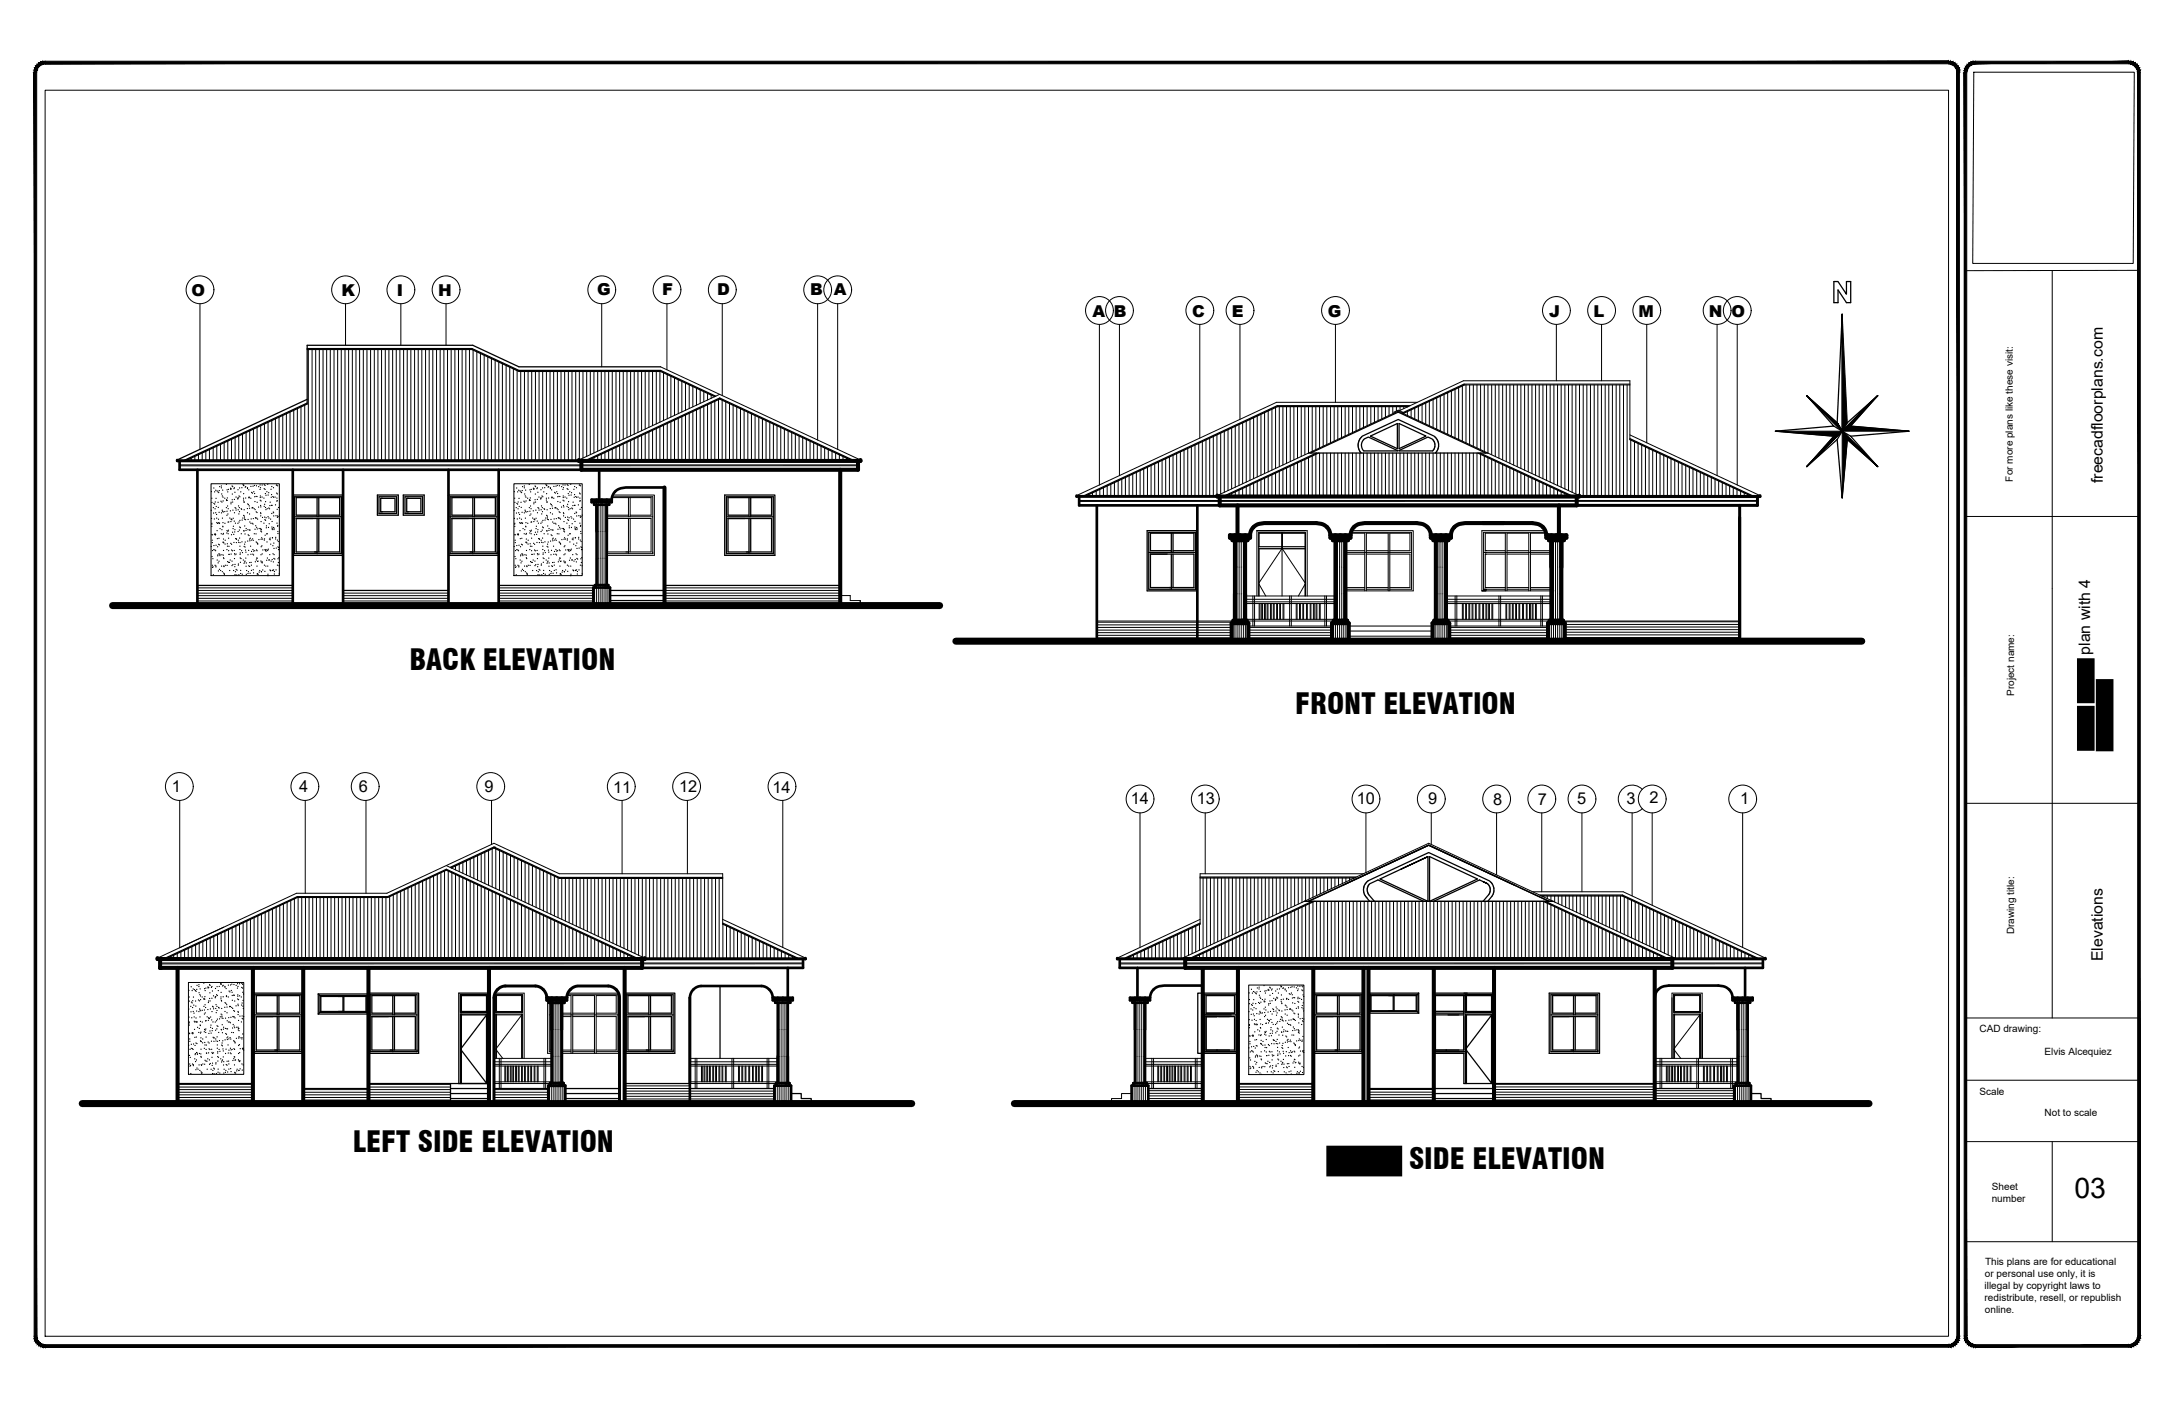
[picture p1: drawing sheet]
<svg xmlns="http://www.w3.org/2000/svg" width="432mm" height="279mm" viewBox="0 0 432 279" stroke-linecap="round" stroke-linejoin="round" font-family="sans-serif">
<defs><g id="words">
<g font-size="5.7">
<text x="81.3" y="133.1">BACK ELEVATION</text>
<text x="257.3" y="141.7">FRONT ELEVATION</text>
<text x="70.1" y="228.9">LEFT SIDE ELEVATION</text>
<text x="279.9" y="232.1">SIDE ELEVATION</text>
</g>
<text font-size="5.6" x="412" y="237.8">03</text>
<g font-size="3.3">
<text x="38" y="58.7">O</text>
<text x="67.8" y="58.7">K</text>
<text x="78.8" y="58.7">I</text>
<text x="87" y="58.7">H</text>
<text x="118.6" y="58.5">G</text>
<text x="131.5" y="58.5">F</text>
<text x="142.5" y="58.5">D</text>
<text x="160.9" y="58.5">B A</text>
<text x="217" y="62.9">A B</text>
<text x="236.8" y="62.9">C</text>
<text x="244.7" y="62.9">E</text>
<text x="263.7" y="62.9">G</text>
<text x="307.7" y="62.9">J</text>
<text x="316.5" y="62.9">L</text>
<text x="325.5" y="62.9">M</text>
<text x="339.4" y="62.9">N O</text>
<text x="34.1" y="157.2">1</text>
<text x="59.4" y="157.2">4</text>
<text x="71.3" y="157.2">6</text>
<text x="96.2" y="157.2">9</text>
<text x="121.8" y="157.4">11</text>
<text x="134.9" y="157.2">12</text>
<text x="153.4" y="157.5">14</text>
<text x="224.6" y="159.6">14</text>
<text x="237.7" y="159.7">13</text>
<text x="269.5" y="159.7">10</text>
<text x="283.6" y="159.7">9</text>
<text x="296.6" y="159.8">8</text>
<text x="305.5" y="159.8">7</text>
<text x="313.2" y="159.6">5</text>
<text x="323" y="159.7">3</text>
<text x="327.6" y="159.5">2</text>
<text x="345.6" y="159.6">1</text>
</g>
<g font-size="3.1">
<text x="417.6" y="95.9" transform="rotate(-90 417.6 95.9)">freecadfloorplans.com</text>
<text x="415.1" y="130" transform="rotate(-90 415.1 130)">plan with 4</text>
<text x="417.6" y="190.9" transform="rotate(-90 417.6 190.9)">Elevations</text>
</g>
<g font-size="2">
<text x="399.8" y="95.6" transform="rotate(-90 399.8 95.6)">For more plans like these visit:</text>
<text x="400" y="138.2" transform="rotate(-90 400 138.2)">Project name:</text>
<text x="400" y="185.5" transform="rotate(-90 400 185.5)">Drawing title:</text>
<text x="393.2" y="205">CAD drawing:</text>
<text x="406.1" y="209.6">Elvis Alcequiez</text>
<text x="393.2" y="217.4">Scale</text>
<text x="406.1" y="221.6">Not to scale</text>
<text x="395.6" y="238.7">number</text>
<text x="395.6" y="236.4">Sheet</text>
<text x="394.3" y="251.2">This plans are for educational</text>
<text x="394.2" y="256">illegal by copyright laws to</text>
<text x="394.3" y="253.6">or personal use only, it is</text>
<text x="394.2" y="258.3">redistribute, resell, or republish</text>
<text x="394.3" y="260.7">online.</text>
</g>
</g></defs>
<!-- layer: grid -->
<path d="M345.5 102.7v24.6" fill="none" stroke="#000" stroke-width=".59"/>
<!-- layer: ROOF -->
<g fill="none" stroke="#000" stroke-width=".2">
<path d="M131.2 72.8l39.7 18.5M142.9 78.3l-27.9 13M281.5 79.9h-28l-39.7 18.5M290.8 76.3h32.9M290.9 76.4h32.8M241.8 98.4l35.9-16.8 36 16.8M276.9 82v-.2l.8-.3 .8 .3v.2M277.9 81.6l12.8-6h33v11.7M323.7 86.4l25.9 12M88.7 171.9l39.3 18.4M270.8 173.5h-32.4v10M304.4 177.1h18l28.3 13.2"/>
<path d="M143.5 183.5v-10h-32.4l-13-6-21.3 9.9h-17.9l-27.6 12.9M143.5 182.6l16.5 7.7M234.9 190.4v-.1l48.9-22.8 48.9 22.8v.1M238.4 182.6l-16.5 7.7"/>
</g>
<!-- layer: hatch -->
<g fill="none" stroke="#000" stroke-width=".2">
<path d="M61.2 69.4v21.9M62 69.4v21.9M62.7 69.4v21.9M63.4 69.4v21.9M64.2 69.4v21.9M64.9 69.4v21.9M65.6 69.4v21.9M66.3 69.4v21.9M67.1 69.4v21.9M67.8 69.4v21.9M68.5 69.4v21.9M69.2 69.4v21.9"/>
<path d="M70 69.4v21.9M70.7 69.4v21.9M71.4 69.4v21.9M72.2 69.4v21.9M72.9 69.4v21.9M73.6 69.4v21.9M74.3 69.4v21.9M75.1 69.4v21.9M75.8 69.4v21.9M76.5 69.4v21.9M77.2 69.4v21.9M78 69.4v21.9"/>
<path d="M78.7 69.4v21.9M79.4 69.4v21.9M80.2 69.4v21.9M80.9 69.4v21.9M81.6 69.4v21.9M82.3 69.4v21.9M83.1 69.4v21.9M83.8 69.4v21.9M84.5 69.4v21.9M85.2 69.4v21.9M86 69.4v21.9M86.7 69.4v21.9"/>
<path d="M87.4 69.4v21.9M88.2 69.4v21.9M88.9 69.4v21.9M89.6 69.4v21.9M90.3 69.4v21.9M91.1 69.4v21.9M91.8 69.4v21.9M92.5 69.4v21.9M93.2 69.4v21.9M94 69.5v21.8M94.7 69.9v21.4M95.4 70.2v21.1"/>
<path d="M96.2 70.5v20.8M96.9 70.9v20.4M97.6 71.2v20.1M98.3 71.6v19.7M99.1 71.9v19.4M99.8 72.2v19.1M100.5 72.6v18.7M101.2 72.9v18.4M102 73.2v18.1M102.7 73.6v17.7M103.4 73.8v17.5M104.2 73.8v17.5"/>
<path d="M104.9 73.8v17.5M105.6 73.8v17.5M106.3 73.8v17.5M107.1 73.8v17.5M107.8 73.8v17.5M108.5 73.8v17.5M109.2 73.8v17.5M110 73.8v17.5M110.7 73.8v17.5M111.4 73.8v17.5M112.1 73.8v17.5M112.9 73.8v17.5"/>
<path d="M113.6 73.8v17.5M114.3 73.8v17.5M115.1 73.8v17.5M115.8 73.8v17.2M116.5 73.8v16.8M117.2 73.8v16.5M118 73.8v16.1M118.7 73.8v15.8M119.4 73.8v15.5M120.1 73.8v15.1M120.9 73.8v14.8M121.6 73.8v14.5"/>
<path d="M122.4 73.8v14.1M123.1 73.8v13.8M123.8 73.8v13.4M124.5 73.8v13.1M125.3 73.8v12.8M126 73.8v12.4M126.7 73.8v12.1M127.4 73.8v11.7M128.2 73.8v11.4M128.9 73.8v11.1M129.6 73.8v10.7M130.4 73.8v10.4"/>
<path d="M131.1 73.8v10M131.8 74v9.5M132.5 74.4v8.8M133.3 74.7v8.1M134 75v7.5M134.7 75.4v6.8M135.4 75.7v6.1M136.2 76.1v5.4M136.9 76.4v4.7M137.6 76.7v4.1M138.3 77.1v3.4M139.1 77.4v2.7"/>
<path d="M139.8 77.8v2M140.5 78.1v1.3M141.3 78.4v.7M142 79.7v11.6M142.7 79.3v12M143.4 79.4v11.9M144.2 79.8v11.5M283.9 79.7v4.8M284.6 79.3v5.6M285.4 79v6.2M286.1 78.7v6.9M286.8 78.3v7.6"/>
<path d="M287.5 78v8.2M288.3 77.6v9M289 77.3v9.6M289.7 77v10.3M290.5 76.6v11M291.2 76.4v11.5M291.9 76.4v11.9M292.6 76.4v12.2M293.4 76.4v12.5M294.1 76.4v12.9M294.8 76.4v13.2M295.5 76.4v13.6"/>
<path d="M296.3 76.4v13.9M297 76.4v14.2M297.7 76.4v14.6M298.5 76.4v14.9M299.2 76.4v15.3M299.9 76.4v15.6M300.6 76.4v15.9M301.4 76.4v16.3M302.1 76.4v16.6M302.8 76.4v17M303.5 76.4v17.3M304.3 76.4v17.7"/>
<path d="M305 76.4v18M305.7 76.4v18.3M306.5 76.4v18.7M307.2 76.4v19M307.9 76.4v19.3M308.6 76.4v19.7M309.4 76.4v20M310.1 76.4v20.4M310.8 76.4v20.7M311.5 76.4v21M312.3 76.4v21.4M313 76.4v21.7"/>
<path d="M313.7 76.4v22M314.5 76.4v22M315.2 76.4v22M315.9 76.4v22M316.6 76.4v22M317.4 76.4v22M318.1 76.4v22M318.8 76.4v22M319.5 76.4v22M320.3 76.4v22M321 76.4v22M321.7 76.4v22"/>
<path d="M322.5 76.4v22M323.2 76.4v22M37.2 91.3h.1M38 91v.3M38.7 90.6v.7M39.4 90.3v1M40.2 89.9v1.4M40.9 89.6v1.7M41.6 89.3v2M41.9 96.1h13.6v18.2h-13.6zM42.3 88.9v2.4M43.1 88.6v2.7"/>
<path d="M43.8 88.3v3M44.5 87.9v3.4M45.2 87.6v3.7M46 87.2v4.1M46.7 86.9v4.4M47.4 86.6v4.7M48.2 86.2v5.1M48.9 85.9v5.4M49.6 85.5v5.8M50.3 85.2v6.1M51.1 84.9v6.4M51.8 84.5v6.8"/>
<path d="M52.5 84.2v7.1M53.2 83.8v7.5M54 83.5v7.8M54.7 83.2v8.1M55.4 82.8v8.5M56.2 82.5v8.8M56.9 82.2v9.1M57.6 81.8v9.5M58.3 81.5v9.8M59.1 81.1v10.2M59.8 80.8v10.5M60.5 80.5v10.8"/>
<path d="M102.1 96.1h13.5v18.2h-13.5zM117.2 91.2v.1M117.7 99.2v.5M118 90.9v.4M118.1 99.2v1M118.5 99.2v1M118.7 90.5v.8M118.9 99.2v21.1M119.3 99.2v21.1M119.4 90.2v1.1M119.7 99.2v21.1M120.1 89.9v1.4"/>
<path d="M120.2 99.2v21.1M120.6 99.2v1M120.9 89.5v1.8M121 99.2v1M121.4 99.2v.5M121.6 89.2v2.1M122.4 88.8v2.5M123.1 88.5v2.8M123.8 88.2v3.1M124.5 87.8v3.5M125.3 87.5v3.8M126 87.1v4.2"/>
<path d="M126.7 86.8v4.5M127.4 86.5v4.8M128.2 86.1v5.2M128.9 85.8v5.5M129.6 85.4v5.9M130.4 85.1v6.2M131.1 84.8v6.5M131.8 84.4v6.9M132.5 84.1v7.2M133.3 83.7v7.6M134 83.4v7.9M134.7 83.1v8.2"/>
<path d="M135.4 82.7v8.6M136.2 82.4v8.9M136.9 82v9.3M137.6 81.7v9.6M138.3 81.4v9.9M139.1 81v10.3M139.8 80.7v10.6M140.5 80.4v10.9M141.3 80v11.3M144.9 80.1v11.2M145.6 80.5v10.8M146.3 80.8v10.5"/>
<path d="M147.1 81.2v10.1M147.8 81.5v9.8M148.5 81.8v9.5M149.3 82.2v9.1M150 82.5v8.8M150.7 82.9v8.4M151.4 83.2v8.1M152.2 83.5v7.8M152.9 83.9v7.4M153.6 84.2v7.1M154.3 84.5v6.8M155.1 84.9v6.4"/>
<path d="M155.8 85.2v6.1M156.5 85.6v5.7M157.3 85.9v5.4M158 86.2v5.1M158.7 86.6v4.7M159.4 86.9v4.4M160.2 87.3v4M160.9 87.6v3.7M161.6 87.9v3.4M162.3 88.3v3M163.1 88.6v2.7M163.8 88.9v2.4"/>
<path d="M164.5 89.3v2M165.3 89.6v1.7M166 90v1.3M166.7 90.3v1M167.4 90.6v.7M168.2 91v.3M168.9 91.3h.1M216.3 98.2v.2M217 97.9v.5M217.7 97.5v.9M218.4 97.2v1.2M219.2 96.8v1.6"/>
<path d="M219.9 96.5v1.9M220.6 96.2v2.2M221.3 95.8v2.6M222.1 95.5v2.9M222.8 95.2v3.2M223.5 94.8v3.6M224.3 94.5v3.9M225 94.1v4.3M225.7 93.8v4.6M226.4 93.5v4.9M227.2 93.1v5.3M227.9 92.8v5.6"/>
<path d="M228.6 92.4v6M229.3 92.1v6.3M230.1 91.8v6.6M230.8 91.4v7M231.5 91.1v7.3M232.3 90.7v7.7M233 90.4v8M233.7 90.1v8.3M234.4 89.7v8.7M235.2 89.4v9M235.9 89.1v9.3M236.6 88.7v9.7"/>
<path d="M237.3 88.4v10M238.1 88v10.4M238.8 87.7v10.7M239.5 87.3v11.1M240.3 87v11.4M241 86.7v11.7M241.7 86.3v12.1M242.5 86v12.1M243.2 85.6v12.2M243.9 85.3v12.1M243.9 98.3v.1M244.6 85v12.1"/>
<path d="M244.6 98v.4M245.3 84.6v12.1M245.3 97.7v.7M246.1 84.3v12.1M246.1 97.3v1.1M246.8 84v12.1M246.8 97v1.4M247.5 83.6v12.1M247.5 96.7v1.7M248.3 83.3v12.1M248.3 96.3v2.1M249 82.9v12.1"/>
<path d="M249 96v2.4M249.7 82.6v12.1M249.7 95.6v2.8M250.5 82.3v12.1M250.5 95.3v3.1M251.2 81.9v12.1M251.2 94.9v3.5M251.9 81.6v12.1M251.9 94.6v3.8M252.6 81.2v12.2M252.6 94.3v4.1M253.4 80.9v12.1"/>
<path d="M253.4 93.9v4.5M254.1 80.7v12M254.1 93.6v4.8M254.8 80.7v11.6M254.8 93.2v5.2M255.5 80.7v11.3M255.5 92.9v5.5M256.3 80.7v11M256.3 92.6v5.8M257 80.7v10.6M257 92.2v6.2M257.7 80.7v10.3"/>
<path d="M257.7 91.9v6.5M258.5 80.7v9.9M258.5 91.6v6.8M259.2 80.7v9.6M259.2 91.2v7.2M259.9 80.7v9.3M259.9 90.9v7.5M260.6 80.7v8.9M260.6 90.5v7.9M261.4 80.7v8.6M261.4 90.2v8.2M262.1 80.7v8.2"/>
<path d="M262.1 90v8.4M262.8 80.7v7.9M262.8 90v8.4M263.5 80.7v7.6M263.5 90v8.4M264.3 80.7v7.2M264.3 90v8.4M265 80.7v6.9M265 90v8.4M265.7 80.7v6.6M265.7 90v8.4M266.5 80.7v6.2"/>
<path d="M266.5 90v8.4M267.2 80.7v5.9M267.2 90v8.4M267.9 80.7v5.5M267.9 90v8.4M268.6 80.7v5.2M268.6 90v8.4M269.4 80.7v4.9M269.4 90v8.4M270.1 80.7v4.5M270.1 90v8.4M270.8 80.7v4.2"/>
<path d="M270.8 90v8.4M271.5 80.7v3.8M271.5 90v8.4M272.3 80.7v3.5M272.3 90v8.4M273 80.7v3.1M273 90v8.4M273.7 80.7v2.8M273.7 90v8.4M274.5 80.7v2.5M274.5 90v8.4M275.2 80.7v2.1"/>
<path d="M275.2 90v8.4M275.9 80.7v1.8M275.9 90v8.4M276.6 80.7v1.5M276.6 90v8.4M277.4 80.7v.9M277.4 90v8.4M278.1 80.7v.8M278.1 90v8.4M278.8 80.7v.4M278.8 82.1v.1M278.8 90v8.4"/>
<path d="M279.5 80.7v.1M279.5 81.7v.8M279.5 90v8.4M280.3 81.4v1.5M280.3 90v8.4M281 81v2.2M281 90v8.4M281.7 80.7v2.8M281.7 90v8.4M282.5 80.4v3.5M282.5 90v8.4M283.2 80v4.2"/>
<path d="M283.2 90v8.4M283.9 90v8.4M284.6 90v8.4M285.4 90v8.4M286.1 90v8.4M286.8 90v8.4M287.5 90v8.4M288.3 90v8.4M289 90v8.4M289.7 90v8.4M290.5 90v8.4M291.2 90v8.4"/>
<path d="M291.9 90v8.4M292.6 90v8.4M293.4 90v8.4M294.1 90.2v8.2M294.8 90.6v7.8M295.5 90.9v7.5M296.3 91.2v7.2M297 91.6v6.8M297.7 91.9v6.5M298.5 92.3v6.1M299.2 92.6v5.8M299.9 92.9v5.5"/>
<path d="M300.6 93.3v5.1M301.4 93.6v4.8M302.1 93.9v4.5M302.8 94.3v4.1M303.5 94.6v3.8M304.3 95v3.4M305 95.3v3.1M305.7 95.6v2.8M306.5 96v2.4M307.2 96.3v2.1M307.9 96.7v1.7M308.6 97v1.4"/>
<path d="M309.4 97.3v1.1M310.1 97.7v.7M310.8 98v.4M311.5 98.3v.1M323.9 87.4v11M324.6 87.7v10.7M325.4 88v10.4M326.1 88.4v10M326.8 88.7v9.7M327.5 89.1v9.3M328.3 89.4v9M329 89.8v8.6"/>
<path d="M329.7 90.1v8.3M330.5 90.4v8M331.2 90.8v7.6M331.9 91.1v7.3M332.6 91.4v7M333.4 91.8v6.6M334.1 92.1v6.3M334.8 92.5v5.9M335.5 92.8v5.6M336.3 93.1v5.3M337 93.5v4.9M337.7 93.8v4.6"/>
<path d="M338.4 94.2v4.2M339.2 94.5v3.9M339.9 94.8v3.6M340.6 95.2v3.2M341.4 95.5v2.9M342.1 95.8v2.6M342.8 96.2v2.2M343.5 96.5v1.9M344.3 96.9v1.5M345 97.2v1.2M345.7 97.5v.9M346.4 97.9v.5"/>
<path d="M347.2 98.2v.2M39.2 116.7h19M39.2 117.2h19M39.2 117.8h19M39.2 118.3h19M39.2 118.8h19M39.2 119.3h19M39.2 119.9h19M68.1 117.8h21M68.1 118.3h21M68.1 118.8h21M68.1 119.3h21"/>
<path d="M68.1 119.9h21M99 116.7h18.8M99 117.2h18.8M99 117.8h18.8M99 118.3h18.8M99 118.8h18.8M99 119.3h18.8M99 119.9h18.8M118.1 116.7v3.6M118.5 116.2v4.1M120.6 116.2v4.1M121 116.7v3.6"/>
<path d="M132 116.7h34.9M132 117.2h34.9M132 117.8h34.9M132 118.3h34.9M132 118.8h34.9M132 119.3h34.9M132 119.9h34.9M244.5 106.3v.5M244.9 106.3v1M245.3 106.3v1M245.7 106.3v21M246.1 106.3v21"/>
<path d="M246.5 106.3v21M247 106.3v21M247.4 106.3v1M247.8 106.3v1M248.2 106.3v.5M264.4 106.3v.5M264.8 106.3v1M265.2 106.3v1M265.6 106.3v21M266.1 106.3v21M266.5 106.3v21M266.9 106.3v21"/>
<path d="M267.3 106.3v1M267.7 106.3v1M268.1 106.3v.5M284.4 106.3v.5M284.8 106.3v1M285.2 106.3v1M285.6 106.3v21M286 106.3v21M286.4 106.3v21M286.9 106.3v21M287.3 106.3v1M287.7 106.3v1"/>
<path d="M288.1 106.3v.5M307.3 106.3v.5M307.7 106.3v1M308.1 106.3v1M308.6 106.3v21M309 106.3v21M309.4 106.3v21M309.8 106.3v21M310.2 106.3v1M310.6 106.3v1M311 106.3v.5M217.9 123.6h27.1"/>
<path d="M217.9 124.1h26.7M217.9 124.6h26.7M217.9 125.1h26.7M217.9 125.6h26.7M217.9 126.2h26.7M217.9 126.7h26.7M217.9 127.2h26.7M244.9 123.7v3.6M245.3 123.2v4.1M247.4 123.2v4.1M247.8 123.7v3.6M248 124.6h16.6"/>
<path d="M248 125.1h16.6M248 125.6h16.6M248 126.2h16.6M248 126.7h16.6M248 127.2h16.6M264.8 123.7v3.6M265.2 123.2v4.1M267.3 123.2v4.1M267.7 123.7v3.6M284.8 123.7v3.6M285.2 123.2v4.1M287.3 123.2v4.1"/>
<path d="M287.7 123.7v3.6M287.9 124.6h19.6M287.9 125.1h19.6M287.9 125.6h19.6M287.9 126.2h19.6M287.9 126.7h19.6M287.9 127.2h19.6M307.7 123.7v3.6M308.1 123.2v4.1M310.2 123.2v4.1M310.5 123.5h35M310.6 123.7v3.6"/>
<path d="M310.8 124h34.7M310.8 124.5h34.7M310.8 125h34.7M310.8 125.5h34.7M310.8 126.1h34.7M310.8 126.6h34.7M310.8 127.1h34.7M55.6 179.9v10.4M56.3 179.5v10.8M57 179.2v11.1M57.7 178.8v11.5M58.5 178.5v11.8"/>
<path d="M59.2 178.2v12.1M59.9 178.2v12.1M60.7 178.2v12.1M61.4 178.2v12.1M62.1 178.2v12.1M62.9 178.2v12.1M63.6 178.2v12.1M64.3 178.2v12.1M65 178.2v12.1M65.8 178.2v12.1M66.5 178.2v12.1M67.2 178.2v12.1"/>
<path d="M67.9 178.2v12.1M68.7 178.2v12.1M69.4 178.2v12.1M70.1 178.2v12.1M70.9 178.2v12.1M71.6 178.2v12.1M72.3 178.2v12.1M73 178.2v12.1M73.8 178.2v12.1M74.5 178.2v12.1M75.2 178.2v12.1M75.9 178.2v12.1"/>
<path d="M76.7 178.2v12.1M77.4 178v12.3M78.1 177.7v12.6M78.9 177.4v12.9M79.6 177v13.3M80.3 176.7v13.6M81 176.3v14M81.8 176v14.3M82.5 175.7v14.6M83.2 175.3v15M83.9 175v15.3M84.7 174.7v15.6"/>
<path d="M85.4 174.3v16M86.1 174v16.3M86.9 173.6v16.7M87.6 173.3v17M88.3 173v17.3M89 173v17.3M89.8 172.3v.1M89.8 173.3v17M90.5 171.9v.8M90.5 173.7v16.6M91.2 171.6v1.5M91.2 174v16.3"/>
<path d="M91.9 171.3v2.1M91.9 174.3v16M92.7 170.9v2.9M92.7 174.7v15.6M93.4 170.6v3.5M93.4 175v15.3M94.1 170.3v4.1M94.1 175.4v14.9M94.9 169.9v4.9M94.9 175.7v14.6M95.6 169.6v5.5M95.6 176v14.3"/>
<path d="M96.3 169.2v6.3M96.3 176.4v13.9M97 168.9v6.9M97 176.7v13.6M97.8 168.6v7.5M97.8 177v13.3M98.5 168.6v7.9M98.5 177.4v12.9M99.2 168.9v7.9M99.2 177.7v12.6M99.9 169.2v8M99.9 178.1v12.2"/>
<path d="M100.7 169.6v7.9M100.7 178.4v11.9M101.4 169.9v7.9M101.4 178.7v11.6M102.1 170.3v7.9M102.1 179.1v11.2M102.8 170.6v7.9M102.8 179.4v10.9M103.6 170.9v7.9M103.6 179.8v10.5M104.3 171.3v7.9M105 171.6v7.9"/>
<path d="M105.8 171.9v8M106.5 172.3v7.9M107.2 172.6v7.9M107.9 173v7.9M108.7 173.3v7.9M109.4 173.6v8M110.1 174v7.9M110.8 174.3v7.9M111.6 174.4v8.2M112.3 174.4v8.5M113 174.4v8.8M113.8 174.4v9.2"/>
<path d="M114.5 174.4v9.5M115.2 174.4v9.9M115.9 174.4v10.2M116.7 174.4v10.5M117.4 174.4v10.9M118.1 174.4v11.2M118.8 174.4v11.6M119.6 174.4v11.9M120.3 174.4v12.2M121 174.4v12.6M121.8 174.4v12.9M122.5 174.4v13.3"/>
<path d="M123.2 174.4v13.6M123.9 174.4v13.9M124.7 174.4v14.3M125.4 174.4v14.6M126.1 174.4v15M126.8 174.4v15.3M127.6 174.4v15.6M128.3 174.4v15.9M129 174.4v15.9M129.8 174.4v15.9M130.5 174.4v15.9M131.2 174.4v15.9"/>
<path d="M131.9 174.4v15.9M132.7 174.4v15.9M133.4 174.4v15.9M134.1 174.4v15.9M134.8 174.4v15.9M135.6 174.4v15.9M136.3 174.4v15.9M137 174.4v15.9M137.8 174.4v15.9M138.5 174.4v15.9M139.2 174.4v15.9M139.9 174.4v15.9"/>
<path d="M140.7 174.4v15.9M141.4 174.4v15.9M142.1 174.4v15.9M142.8 174.4v15.9M239 174.3v14.1M239.7 174.3v13.7M240.4 174.3v13.4M241.1 174.3v13.1M241.9 174.3v12.7M242.6 174.3v12.4M243.3 174.3v12M244.1 174.3v11.7"/>
<path d="M244.8 174.3v11.4M245.5 174.3v11M246.2 174.3v10.7M247 174.3v10.3M247.7 174.3v10M248.4 174.3v9.6M249.1 174.3v9.3M249.9 174.3v9M250.6 174.3v8.6M251.3 174.3v8.3M252 174.3v8M252.8 174.3v7.6"/>
<path d="M253.5 174.3v7.3M254.2 174.3v6.9M255 174.3v6.6M255.7 174.3v6.3M256.4 174.3v5.9M257.1 174.3v5.6M257.9 174.3v5.2M258.6 174.3v4.9M259.3 174.3v4.6M259.3 179.8v10.5M260 174.3v4.2M260 179.4v10.9"/>
<path d="M260.8 174.3v3.9M260.8 179.1v11.2M261.5 174.3v3.5M261.5 179v11.3M262.2 174.3v3.2M262.2 179v11.3M263 174.3v2.9M263 179v11.3M263.7 174.3v2.5M263.7 179v11.3M264.4 174.3v2.2M264.4 179v11.3"/>
<path d="M265.1 174.3v1.9M265.1 179v11.3M265.9 174.3v1.5M265.9 179v11.3M266.6 174.3v1.2M266.6 179v11.3M267.3 174.3v.8M267.3 179v11.3M268 174.3v.5M268 179v11.3M268.8 174.3v.2M268.8 179v11.3"/>
<path d="M269.5 179v11.3M270.2 179v11.3M271 179v11.3M271.7 179v11.3M272.4 179v11.3M273.1 179v11.3M273.9 179v11.3M274.6 179v11.3M275.3 179v11.3M276 179v11.3M276.8 179v11.3M277.5 179v11.3"/>
<path d="M278.2 179v11.3M279 179v11.3M279.7 179v11.3M280.4 179v11.3M281.1 179v11.3M281.9 179v11.3M282.6 179v11.3M283.3 179v11.3M284 179v11.3M284.8 179v11.3M285.5 179v11.3M286.2 179v11.3"/>
<path d="M287 179v11.3M287.7 179v11.3M288.4 179v11.3M289.1 179v11.3M289.9 179v11.3M290.6 179v11.3M291.3 179v11.3M292 179v11.3M292.8 179v11.3M293.5 179v11.3M294.2 179v11.3M295 179v11.3"/>
<path d="M295.7 179v11.3M296.4 179v11.3M297.1 179v11.3M297.9 179v11.3M298.6 179v11.3M299.3 179v11.3M300 179v11.3M300.8 179v11.3M301.5 179v11.3M302.2 179v11.3M303 179v11.3M303.7 179v11.3"/>
<path d="M304.4 179v11.3M305.1 179v11.3M305.9 179v11.3M306.6 177.9v.2M306.6 179v11.3M307.3 177.9v.5M307.3 179.4v10.9M308 177.9v.9M308 179.7v10.6M308.8 177.9v1.2M309.5 177.9v1.6M310.2 177.9v1.9"/>
<path d="M311 177.9v2.2M311.7 177.9v2.6M312.4 177.9v2.9M313.1 177.9v3.3M313.9 177.9v3.6M314.6 177.9v3.9M315.3 177.9v4.3M316 177.9v4.6M316.8 177.9v4.9M317.5 177.9v5.3M318.2 177.9v5.6M319 177.9v6"/>
<path d="M319.7 177.9v6.3M320.4 177.9v6.7M321.1 177.9v7M321.9 177.9v7.3M322.6 178.1v7.5M323.3 178.4v7.5M324 178.8v7.5M324.8 179.1v7.5M325.5 179.5v7.4M326.2 179.8v7.5M33.7 190v.3M34.5 189.7v.6"/>
<path d="M35.2 189.3v1M35.9 189v1.3M36.7 188.7v1.6M37.4 188.3v2M37.4 195.1h11v18.2h-11zM38.1 188v2.3M38.8 187.6v2.7M39.6 187.3v3M40.3 187v3.3M41 186.6v3.7M41.7 186.3v4M42.5 186v4.3"/>
<path d="M43.2 185.6v4.7M43.9 185.3v5M44.7 184.9v5.4M45.4 184.6v5.7M46.1 184.3v6M46.8 183.9v6.4M47.6 183.6v6.7M48.3 183.2v7.1M49 182.9v7.4M49.7 182.6v7.7M50.5 182.2v8.1M51.2 181.9v8.4"/>
<path d="M51.9 181.6v8.7M52.7 181.2v9.1M53.4 180.9v9.4M54.1 180.5v9.8M54.8 180.2v10.1M104.3 180.1v10.2M105 180.4v9.9M105.8 180.8v9.5M106.5 181.1v9.2M107.2 181.4v8.9M107.9 181.8v8.5M108.7 182.1v8.2"/>
<path d="M108.8 198.1v.5M109.2 198.1v1M109.4 182.5v7.8M109.6 198.1v1M110 198.1v21M110.1 182.8v7.5M110.4 198.1v21M110.8 198.1v21M110.8 183.2v7.1M111.3 198.1v21M111.6 183.5v6.8M111.7 198.1v1"/>
<path d="M112.1 198.1v1M112.3 183.8v6.5M112.5 198.1v.5M113 184.2v6.1M113.8 184.5v5.8M114.5 184.9v5.4M115.2 185.2v5.1M115.9 185.5v4.8M116.7 185.9v4.4M117.4 186.2v4.1M118.1 186.5v3.8M118.8 186.9v3.4"/>
<path d="M119.6 187.2v3.1M120.3 187.6v2.7M121 187.9v2.4M121.8 188.2v2.1M122.5 188.6v1.7M123.2 188.9v1.4M123.9 189.3v1M124.7 189.6v.7M125.4 189.9v.4M143.6 183.5v6.8M144.3 183.9v6.4M145 184.2v6.1"/>
<path d="M145.8 184.5v5.8M146.5 184.9v5.4M147.2 185.2v5.1M147.9 185.6v4.7M148.7 185.9v4.4M149.4 186.2v4.1M150.1 186.6v3.7M150.8 186.9v3.4M151.6 187.2v3.1M152.3 187.6v2.7M153 187.9v2.4M153.6 198.1v.5"/>
<path d="M153.8 188.3v2M154.1 198.1v1M154.5 188.6v1.7M154.5 198.1v1M154.9 198.1v21M155.2 188.9v1.4M155.3 198.1v21M155.7 198.1v21M155.9 189.3v1M156.1 198.1v21M156.6 198.1v1M156.7 189.6v.7"/>
<path d="M157 198.1v1M157.4 198.1v.5M157.4 190v.3M224.4 190v.3M224.6 198.1v.5M225 198.1v1M225.1 189.7v.6M225.4 198.1v1M225.8 198.1v21M225.9 189.3v1M226.3 198.1v21M226.6 189v1.3"/>
<path d="M226.7 198.1v21M227.1 198.1v21M227.3 188.6v1.7M227.5 198.1v1M227.9 198.1v1M228.1 188.3v2M228.3 198.1v.5M228.8 188v2.3M229.5 187.6v2.7M230.2 187.3v3M231 187v3.3M231.7 186.6v3.7"/>
<path d="M232.4 186.3v4M233.1 185.9v4.4M233.9 185.6v4.7M234.6 185.3v5M235.3 184.9v5.2M236.1 184.6v5.1M236.8 184.2v5.2M237.5 183.9v5.1M237.5 190v.3M238.2 183.6v5.1M238.2 189.6v.7M239 189.3v1"/>
<path d="M239.7 188.9v1.4M240.4 188.6v1.7M241.1 188.3v2M241.9 187.9v2.4M242.6 187.6v2.7M243.3 187.2v3.1M244.1 186.9v3.4M244.8 186.6v3.7M245.5 186.2v4.1M246.2 185.9v4.4M247 185.6v4.7M247.7 185.2v5.1"/>
<path d="M248 195.6h11v17.8h-11zM248.4 184.9v5.4M249.1 184.5v5.8M249.9 184.2v6.1M250.6 183.9v6.4M251.3 183.5v6.8M252 183.2v7.1M252.8 182.8v7.5M253.5 182.5v7.8M254.2 182.2v8.1M255 181.8v8.5M255.7 181.5v8.8"/>
<path d="M256.4 181.2v9.1M257.1 180.8v9.5M257.9 180.5v9.8M258.6 180.1v10.2M308.8 180.1v10.2M309.5 180.4v9.9M310.2 180.7v9.6M311 181.1v9.2M311.7 181.4v8.9M312.4 181.7v8.6M313.1 182.1v8.2M313.9 182.4v7.9"/>
<path d="M314.6 182.8v7.5M315.3 183.1v7.2M316 183.4v6.9M316.8 183.8v6.5M317.5 184.1v6.2M318.2 184.5v5.8M319 184.8v5.5M319.7 185.1v5.2M320.4 185.5v4.8M321.1 185.8v4.5M321.9 186.1v4.2M322.6 186.5v3.8"/>
<path d="M323.3 186.8v3.5M324 187.2v3.1M324.8 187.5v2.8M325.5 187.8v2.5M326.2 188.2v2.1M327 180.1v7.5M327 188.5v1.8M327.7 180.5v7.4M327.7 188.9v1.4M328.4 180.8v7.5M328.4 189.2v1.1M329.1 181.2v7.4"/>
<path d="M329.1 189.5v.8M329.9 181.5v7.5M329.9 189.9v.4M330.6 181.8v7.5M330.6 190.2v.1M331.3 182.2v7.4M332 182.5v7.5M332.8 182.8v7.5M333.5 183.2v7.1M334.2 183.5v6.8M335 183.9v6.4M335.7 184.2v6.1"/>
<path d="M336.4 184.5v5.8M337.1 184.9v5.4M337.9 185.2v5.1M338.6 185.6v4.7M339.3 185.9v4.4M340 186.2v4.1M340.8 186.6v3.7M341.5 186.9v3.4M342.2 187.2v3.1M343 187.6v2.7M343.7 187.9v2.4M344.3 198.1v.5"/>
<path d="M344.4 188.3v2M344.7 198.1v1M345.1 198.1v1M345.2 188.6v1.7M345.5 198.1v21M345.9 188.9v1.4M346 198.1v21M346.4 198.1v21M346.6 189.3v1M346.8 198.1v21M347.2 198.1v1M347.3 189.6v.7"/>
<path d="M347.6 198.1v1M348 198.1v.5M348.1 190v.3M35.3 215.3h14.9M35.3 215.9h14.9M35.3 216.4h14.9M35.3 216.9h14.9M35.3 217.4h14.9M35.3 217.9h14.9M35.3 218.4h14.9M35.3 219h14.9M60.2 216.4h29.3"/>
<path d="M60.2 216.9h29.3M60.2 217.4h29.3M60.2 217.9h29.3M60.2 218.4h29.3M60.2 219h29.3M73.2 215.3h16.3M73.2 215.9h16.3M98.1 216.4h10.8M98.1 216.9h10.8M98.1 217.4h10.8M98.1 217.9h10.8M98.1 218.4h10.8"/>
<path d="M98.1 219h10.8M109.2 215.6v3.5M109.6 215.1v4M111.7 215.1v4M112.1 215.6v3.5M124.1 215.6h12.9M124.1 216.2h12.9M124.1 216.7h29.7M124.1 217.2h29.7M124.1 217.7h29.7M124.1 218.2h29.7M124.1 218.7h29.7"/>
<path d="M154.1 215.6v3.5M154.5 215.1v4M156.6 215.1v4M157 215.6v3.5M225 215.6v3.5M225.4 215.1v4M227.5 215.1v4M227.9 215.6v3.5M228.1 216.6h10.8M228.1 217.1h10.8M228.1 217.6h10.8M228.1 218.2h10.8"/>
<path d="M228.1 218.7h10.8M245.9 215.8h14.9M245.9 216.9h14.9M245.9 217.4h14.9M245.9 217.9h14.9M245.9 218.4h14.9M245.9 219h14.9M245.9 215.3h14.9M245.9 216.4h14.9M271.8 216.9h13M271.8 217.4h13M271.8 217.9h13"/>
<path d="M271.8 218.4h13M271.8 219h13M271.8 216.4h13M296.7 215.8h32M296.7 216.9h32M296.7 217.4h32M296.7 217.9h32M296.7 218.4h32M296.7 219h32M296.7 215.3h32M296.7 216.4h32M328.7 216.6h15.8"/>
<path d="M328.7 217.1h15.8M328.7 217.6h15.8M328.7 218.2h15.8M328.7 218.7h15.8M344.7 215.6v3.5M345.1 215.1v4M347.2 215.1v4M347.6 215.6v3.5"/>
</g>
<!-- layer: ROOF -->
<g fill="none" stroke="#000" stroke-width=".25">
<path d="M61 79.3l-25.8 12h135.7M61 69.2h32.8l9.3 4.4h28.1l11 5.1M61 69.4h32.7l9.4 4.4h28.1l10.8 5M131.2 72.8h-28.1l-9.2-4.2h-32.9v11.6l-23.8 11.1M290.8 76.3l-12.3 5.7M290.9 76.4l-12.2 5.7M61 80l-24.2 11.3M116.6 91.3l26.3-12.3 26.4 12.3M117 91.3l25.9-12.1 26 12.1M213.8 98.4h135.8M261.5 90l-18.2 8.4M261.9 90l-18.2 8.4"/>
<path d="M279.7 80.7h-26l-37.9 17.7M280 80.6h-26.3l-38.3 17.8M293.5 90l18.2 8.4M293.9 90l18.2 8.4M323.7 87.1l24.3 11.3M323.7 87.3l23.9 11.1M89.4 172.2l8.7-4 13 6.1h32.4M89.6 172.3l8.5-3.9 13 6h32.4M238.4 174.2h31M238.4 174.3h30.6M260.6 179l-24.1 11.3M261 179l-24.1 11.3"/>
<path d="M305.8 177.7h16.4l26.9 12.6M306.2 177.9h16l26.5 12.4M306.5 179l24.2 11.3M306.9 179l24.2 11.3M31.3 190.3h128.7M32.9 190.3l26.1-12.2h18l11.7-5.5 37.8 17.7M33.3 190.3l25.8-12.1h17.9l11.7-5.4 37.4 17.5M143.5 183.3l14.9 7M143.5 183.5l14.5 6.8M221.9 190.3h128.8M238.4 183.3l-14.9 7M238.4 183.5l-14.5 6.8"/>
</g>
<!-- layer: DIMENSION -->
<path d="M166.9 118.3h2v1h2v1h-2M224.8 217.2h-2v1h-2v.9" fill="none" stroke="#000" stroke-width=".2"/>
<!-- layer: wall -->
<path d="M345.5 100.4v26.9M108.6 198.1a2.39 2.39 0 0 0-2.2-2.3h-6.1a2.39 2.39 0 0 0-2.2 2.3v21M108.6 198.1h4M108.6 198.1v.5h4v-.5M109.1 198.6v.5h3v-.5M109.6 199.1v16M111.6 199.1v16M112.6 198.1a2.4 2.4 0 0 1 2.2-2.3h6a2.35 2.35 0 0 1 2.2 2.3v21M108.9 215.6h3.4v3.5h-3.4zM109.3 215.6v-.5h2.6v.5" fill="none" stroke="#000" stroke-width=".59"/>
<g fill="none" stroke="#000" stroke-width=".8">
<path d="M132 96.8v23.5M166.9 93.3v27M244.3 106.3h4v.5h-4zM244.8 106.8v.5h3v-.5M245.3 107.3v15.9M245.8 100.4v5.9M247.3 107.3v15.9M248.3 106.3a2.55 2.55 0 0 1 2.8-2.4h10.3a2.55 2.55 0 0 1 2.9 2.4M264.3 106.3v.5h3.9v-.5M264.3 106.3h3.9M264.7 106.8v.5h3v-.5M265.2 107.3v15.9"/>
<path d="M267.2 107.3v15.9M268.2 106.3a2.55 2.55 0 0 1 2.8-2.4h10.4a2.55 2.55 0 0 1 2.8 2.4M284.2 106.3v.5h4v-.5M284.2 106.3h4M284.7 106.8v.5h3v-.5M285.2 107.3v15.9M287.2 107.3v15.9M294.5 103.9h9.8a2.55 2.55 0 0 1 2.8 2.4M298.6 103.9h-7.6a2.55 2.55 0 0 0-2.8 2.4M307.1 106.3h4v.5h-4zM307.6 106.8v.5h3v-.5M308.1 107.3v15.9"/>
<path d="M309.6 100.4v5.9M310.1 107.3v15.9M244.6 123.7h3.4v3.6h-3.4zM245 123.7v-.5h2.6v.5M264.6 123.7h3.3v3.6h-3.3zM264.9 123.7v-.5h2.7v.5M284.5 123.7h3.4v3.6h-3.4zM284.9 123.7v-.5h2.6v.5M307.5 123.7h3.3v3.6h-3.3zM307.8 123.7v-.5h2.7v.5M35.3 192.2v26.9M50.2 192.2v26.9"/>
<path d="M60.2 192.2v26.9M73.2 192.2v26.9M97.1 192.2v26.9M124.1 192.2v26.9M238.9 192.2v26.9M245.9 192.2v26.9M260.8 192.2v26.9M270.8 192.2v26.9M271.8 192.2v26.9M284.8 192.2v26.9M296.7 192.2v26.9M328.7 192.2v26.9"/>
</g>
<g fill="none" stroke="#000" stroke-width=".53">
<path d="M39.2 93.3v27M58.2 93.3v27M68.1 93.3v27M89.1 93.3v27M99 93.3v27M117.5 99.2h4v.5h-4zM118 99.7v.5h3v-.5M119 93.3v5.9M132 96.8h-7.7a2.55 2.55 0 0 0-2.8 2.4M117.8 116.7h3.4v3.6h-3.4zM118.2 116.7v-.5h2.6v.5M118.5 100.2v16"/>
<path d="M120.5 100.2v16M217.9 100.4v26.9M237.8 100.4v26.9M245.3 107.3v5.3M247.3 107.3v5.3M265.2 107.3v5.3M267.2 107.3v5.3M285.2 107.3v5.3M287.2 107.3v5.3M153.5 198.1a2.39 2.39 0 0 0-2.2-2.3h-12.1a2.39 2.39 0 0 0-2.2 2.3v21M153.5 198.1v.5h4v-.5h-1M153.5 198.1h3"/>
<path d="M154 198.6v.5h3v-.5M154.5 199.1v16M156.5 192.2v5.9M156.5 199.1v16M224.4 198.1h4v.5h-4zM224.9 198.6v.5h3v-.5M225.4 199.1v16M225.9 192.2v5.9M227.4 199.1v16M238.9 195.7h-7.7a2.55 2.55 0 0 0-2.8 2.4M328.7 198.1a2.55 2.55 0 0 1 2.8-2.4h9.8a2.52 2.52 0 0 1 2.8 2.4M344.1 198.1h4v.5h-4z"/>
<path d="M344.6 198.6v.5h3v-.5M345.1 199.1v16M346.6 192.2v5.9M347.1 199.1v16M153.8 215.6h3.3v3.5h-3.3zM154.1 215.6v-.5h2.7v.5M224.8 215.6h3.3v3.5h-3.3zM225.1 215.6v-.5h2.7v.5M344.5 215.6h3.3v3.5h-3.3zM344.8 215.6v-.5h2.7v.5"/>
</g>
<!-- layer: FASCIA -->
<path d="M115 91.3v.2h55.9v-.2M115.5 91.5v1.8h54.9v-1.8M241.8 98.4v.2h71.9v-.2M242.3 98.6v1.8h70.9v-1.8M31.3 190.3v.1h96.7v-.1M31.8 190.4v1.8h95.7v-1.8M31.9 192.2h-.1h.1M235.4 190.4h96.8v1.8h-96.8z" fill="none" stroke="#000" stroke-width=".8"/>
<!-- layer: grid -->
<g fill="none" stroke="#000" stroke-width=".2">
<path d="M39.7 60.3v28.9M68.6 60.3v8.3M79.6 60.3v8.3M88.6 60.3v8.3M119.5 60.3v12.5M132.5 60.3v13.1M143.5 60.3v18.2M162.4 60.3v27.1M166.4 60.3v28.9M218.4 64.4v31.9M222.3 64.4v30.1M238.3 64.4v22.6"/>
<path d="M246.3 64.4v18.9M265.2 64.4v15.5M309.1 64.4v11.2M318.1 64.4v11.2M327.1 64.4v23.5M341 64.4v30.1M345 64.4v31.9M35.7 158.9v29.3M60.6 158.9v18.5M72.7 158.9v18.5M97.6 158.9v8.8M123.6 158.9v14.6"/>
<path d="M136.5 158.9v14.6M155.5 158.9v29.2M326.2 156.8a2.76 2.76 0 0 0-4-.1 2.76 2.76 0 0 0 0 3.9 2.76 2.76 0 0 0 4 0M226.4 161.4v26.7M239.4 161.4v12.1M271.3 161.4v11.9M284.3 161.4v6.3M297.3 161.4v12.3M306.2 161.4v15.7M314.2 161.4v15.7M324.2 161.4v16.5M328.2 161.4v18.4"/>
<path d="M346.1 161.4v26.7M98.1 214.7v1.6v-1.6M123 216.2v2.9M137 214.7v1.6v-1.6"/>
<circle cx="39.7" cy="57.5" r="2.76"/>
<circle cx="68.6" cy="57.5" r="2.76"/>
<circle cx="79.6" cy="57.5" r="2.76"/>
<circle cx="88.6" cy="57.5" r="2.76"/>
<circle cx="119.5" cy="57.5" r="2.76"/>
<circle cx="132.5" cy="57.5" r="2.76"/>
<circle cx="143.5" cy="57.5" r="2.76"/>
<circle cx="162.4" cy="57.5" r="2.76"/>
<circle cx="166.4" cy="57.5" r="2.76"/>
<circle cx="218.4" cy="61.7" r="2.76"/>
<circle cx="222.4" cy="61.7" r="2.76"/>
<circle cx="238.3" cy="61.7" r="2.76"/>
<circle cx="246.3" cy="61.7" r="2.76"/>
<circle cx="265.3" cy="61.7" r="2.76"/>
<circle cx="309.1" cy="61.7" r="2.76"/>
<circle cx="318.1" cy="61.7" r="2.76"/>
<circle cx="327.1" cy="61.7" r="2.76"/>
<circle cx="341.1" cy="61.7" r="2.76"/>
<circle cx="345.1" cy="61.7" r="2.76"/>
<circle cx="35.6" cy="156.2" r="2.76"/>
<circle cx="60.6" cy="156.2" r="2.76"/>
<circle cx="72.5" cy="156.2" r="2.76"/>
<circle cx="97.5" cy="156.2" r="2.76"/>
<circle cx="123.4" cy="156.2" r="2.76"/>
<circle cx="136.4" cy="156.2" r="2.76"/>
<circle cx="155.3" cy="156.2" r="2.76"/>
<circle cx="226.4" cy="158.7" r="2.76"/>
<circle cx="239.4" cy="158.7" r="2.76"/>
<circle cx="271.3" cy="158.7" r="2.76"/>
<circle cx="284.3" cy="158.7" r="2.76"/>
<circle cx="297.3" cy="158.7" r="2.76"/>
<circle cx="306.2" cy="158.7" r="2.76"/>
<circle cx="314.2" cy="158.7" r="2.76"/>
<circle cx="328.2" cy="158.7" r="2.76"/>
<circle cx="346.1" cy="158.7" r="2.76"/>
</g>
<!-- layer: demension -->
<path d="M35.3 215.2h14.9M60.2 216.2h13M73.2 215.2h17.9M89.5 216.2h7.6M89.5 217.2h7.6M89.5 218.2h7.6M98.1 216.2h10.8M112.3 216.2h10.7M112.3 217.2h10.7M112.3 218.2h10.7M124.1 215.2h12.9" fill="none" stroke="#000" stroke-width=".25"/>
<!-- layer: DIMENSION -->
<g fill="none" stroke="#000" stroke-width=".25">
<path d="M39.2 116.3h19M68.1 117.2h21M99 116.3h19.2M121.2 117.2h10.8M121.2 118.3h10.8M121.2 119.3h10.8M132 116.3h34.9M89.5 215.2v3.9M137 216.2h16.8M157.1 217.2h2v1h2v.9M228.1 216.2h10.8M245.9 215.2h14.9"/>
<path d="M271.8 216.2h24.9M284.8 217.2h11.9M284.8 218.2h11.9M296.7 215.2h32M328.7 216.2h15.8M347.8 217.2h2v1h2v.9"/>
</g>
<!-- layer: 0 -->
<path d="M22.4 120.3h164.2M189.9 127.3h179.9M16.3 219.1h164.8M201.5 219.1h169.7" fill="none" stroke="#000" stroke-width="1.4"/>
<!-- layer: wall -->
<g fill="none" stroke="#000" stroke-width=".3">
<path d="M118.5 110.9v5.3M120.5 110.9v5.3M265.2 117.9v5.3M267.2 117.9v5.3M285.2 117.9v5.3M287.2 117.9v5.3M308.1 117.9v5.3M310.1 117.9v5.3M154.5 199.1v5.4M156.5 199.1v5.4M109.6 209.8v5.3M111.6 209.8v5.3"/>
<path d="M225.4 209.8v5.3M227.4 209.8v5.3M345.1 209.8v5.3M347.1 209.8v5.3"/>
</g>
<!-- layer: FASCIA -->
<path d="M35.2 91.3v.2h79.8M35.7 91.5v1.8h79.8M213.8 98.4v.2h28M214.3 98.6v1.8h28M159.5 190.4v1.8h-32M160 190.3v.1h-32M221.9 190.3v.1h13.5M222.4 190.4v1.8h13M350.1 190.4v1.8h-17.9M350.7 190.3v.1h-18.5" fill="none" stroke="#000" stroke-width=".53"/>
<!-- layer: ROOF -->
<circle cx="98.3" cy="168.3" r=".08" fill="#000" stroke="#000" stroke-width=".2"/>
<!-- layer: FASCIA -->
<path d="M127.4 192.2h.1M332 192.2h.2" fill="none" stroke="#000" stroke-width=".3"/>
<!-- layer: wall -->
<g fill="none" stroke="#000" stroke-width=".2">
<path d="M247.3 119.5h17.9M247.3 119.9h17.9M247.3 118.3h17.9M247.3 119h17.9M248.8 118.3v6M249.2 118.3v6M256.1 118.3v6M256.5 118.3v6M263.1 118.3v6M263.5 118.3v6M287.2 119.5h20.9M287.2 119.9h20.9"/>
<path d="M287.2 118.3h20.9M287.2 119h20.9M289 118.3v6M289.4 118.3v6M297.7 118.3v6M298.1 118.3v6M306 118.3v6M306.4 118.3v6M247.3 123h17.9M247.6 123.3h17.3M287.2 123h20.9M287.5 123.3h20.3"/>
<path d="M98.1 214.8h11.5M98.1 215.2h11.2M98.1 211.4h11.5M98.1 211.7h11.5M98.1 210.2h11.5M98.1 210.8h11.5M99.2 210.2v6M99.5 210.2v6M108 210.2v6M108.4 210.2v6M137 214.8h17.5M137 215.2h17.1"/>
<path d="M137 211.4h17.5M137 211.7h17.5M137 210.2h17.5M137 210.8h17.5M138.1 210.2v6M138.4 210.2v6M145.4 210.2v6M145.7 210.2v6M152.4 210.2v6M152.7 210.2v6M227.4 214.8h11.5M227.4 211.4h11.5"/>
<path d="M227.4 211.7h11.5M227.4 210.2h11.5M227.4 210.8h11.5M227.8 215.2h11.1M228.8 210.2v6M229.1 210.2v6M237.4 210.2v6M237.8 210.2v6M328.7 214.8h16.4M328.7 215.2h16.1M328.7 211.4h16.4M328.7 211.7h16.4"/>
<path d="M328.7 210.2h16.4M328.7 210.8h16.4M329.7 210.2v6M330.1 210.2v6M337 210.2v6M337.4 210.2v6M343.8 210.2v6M344.1 210.2v6"/>
</g>
<!-- layer: 0 -->
<g fill="none" stroke="#000" stroke-width=".2">
<path d="M250.1 119.9v3.1M250.3 119.9v3.1M250.6 119.9v3.1M250.8 119.9v3.1M251.1 119.9v3.1M251.3 119.9v3.1M251.7 119.9v3.1M251.8 119.9v3.1M252.3 119.9v3.1M252.5 119.9v3.1M252.9 119.9v3.1M253.1 119.9v3.1"/>
<path d="M253.6 119.9v3.1M253.7 119.9v3.1M254.2 119.9v3.1M254.3 119.9v3.1M254.8 119.9v3.1M255 119.9v3.1M257.5 119.9v3.1M257.6 119.9v3.1M258.1 119.9v3.1M258.3 119.9v3.1M258.8 119.9v3.1M258.9 119.9v3.1"/>
<path d="M259.5 119.9v3.1M259.7 119.9v3.1M260.2 119.9v3.1M260.4 119.9v3.1M260.9 119.9v3.1M261 119.9v3.1M261.4 119.9v3.1M261.6 119.9v3.1M262.1 119.9v3.1M262.2 119.9v3.1M290.5 119.9v3.1M290.6 119.9v3.1"/>
<path d="M291.1 119.9v3.1M291.3 119.9v3.1M291.7 119.9v3.1M291.9 119.9v3.1M292.4 119.9v3.1M292.6 119.9v3.1M293 119.9v3.1M293.2 119.9v3.1M293.8 119.9v3.1M293.9 119.9v3.1M294.5 119.9v3.1M294.7 119.9v3.1"/>
<path d="M295.1 119.9v3.1M295.3 119.9v3.1M295.7 119.9v3.1M295.8 119.9v3.1M296.3 119.9v3.1M296.5 119.9v3.1M299.1 119.9v3.1M299.3 119.9v3.1M299.7 119.9v3.1M299.9 119.9v3.1M300.4 119.9v3.1M300.6 119.9v3.1"/>
<path d="M301 119.9v3.1M301.2 119.9v3.1M301.7 119.9v3.1M301.8 119.9v3.1M302.4 119.9v3.1M302.6 119.9v3.1M303.2 119.9v3.1M303.3 119.9v3.1M303.8 119.9v3.1M304 119.9v3.1M304.3 119.9v3.1M304.5 119.9v3.1"/>
<path d="M305 119.9v3.1M305.1 119.9v3.1M100.3 211.7v3.1M100.4 211.7v3.1M100.8 211.7v3.1M101 211.7v3.1M101.4 211.7v3.1M101.5 211.7v3.1M101.9 211.7v3.1M102 211.7v3.1M102.4 211.7v3.1M102.6 211.7v3.1"/>
<path d="M102.9 211.7v3.1M103.1 211.7v3.1M103.6 211.7v3.1M103.7 211.7v3.1M104.2 211.7v3.1M104.3 211.7v3.1M104.8 211.7v3.1M105 211.7v3.1M105.4 211.7v3.1M105.6 211.7v3.1M106.1 211.7v3.1M106.2 211.7v3.1"/>
<path d="M106.7 211.7v3.1M106.9 211.7v3.1M139.3 211.7v3.1M139.5 211.7v3.1M139.8 211.7v3.1M140 211.7v3.1M140.4 211.7v3.1M140.6 211.7v3.1M140.9 211.7v3.1M141.1 211.7v3.1M141.6 211.7v3.1M141.7 211.7v3.1"/>
<path d="M142.1 211.7v3.1M142.3 211.7v3.1M142.8 211.7v3.1M143 211.7v3.1M143.4 211.7v3.1M143.6 211.7v3.1M144.1 211.7v3.1M144.2 211.7v3.1M146.7 211.7v3.1M146.9 211.7v3.1M147.3 211.7v3.1M147.5 211.7v3.1"/>
<path d="M148 211.7v3.1M148.2 211.7v3.1M148.7 211.7v3.1M148.9 211.7v3.1M149.5 211.7v3.1M149.6 211.7v3.1M150.1 211.7v3.1M150.3 211.7v3.1M150.6 211.7v3.1M150.8 211.7v3.1M151.3 211.7v3.1M151.5 211.7v3.1"/>
<path d="M230 211.7v3.1M230.1 211.7v3.1M230.6 211.7v3.1M230.7 211.7v3.1M231.2 211.7v3.1M231.3 211.7v3.1M231.7 211.7v3.1M231.9 211.7v3.1M232.2 211.7v3.1M232.4 211.7v3.1M232.8 211.7v3.1M232.9 211.7v3.1"/>
<path d="M233.3 211.7v3.1M233.5 211.7v3.1M234 211.7v3.1M234.1 211.7v3.1M234.5 211.7v3.1M234.7 211.7v3.1M235.2 211.7v3.1M235.4 211.7v3.1M235.8 211.7v3.1M236 211.7v3.1M236.5 211.7v3.1M236.6 211.7v3.1"/>
<path d="M331 211.7v3.1M331.1 211.7v3.1M331.5 211.7v3.1M331.6 211.7v3.1M332 211.7v3.1M332.2 211.7v3.1M332.6 211.7v3.1M332.7 211.7v3.1M333.2 211.7v3.1M333.4 211.7v3.1M333.8 211.7v3.1M334 211.7v3.1"/>
<path d="M334.4 211.7v3.1M334.6 211.7v3.1M335.1 211.7v3.1M335.2 211.7v3.1M335.7 211.7v3.1M335.9 211.7v3.1M338.3 211.7v3.1M338.5 211.7v3.1M339 211.7v3.1M339.2 211.7v3.1M339.6 211.7v3.1M339.8 211.7v3.1"/>
<path d="M340.4 211.7v3.1M340.5 211.7v3.1M341.1 211.7v3.1M341.3 211.7v3.1M341.7 211.7v3.1M341.9 211.7v3.1M342.3 211.7v3.1M342.4 211.7v3.1M342.9 211.7v3.1M343.1 211.7v3.1"/>
</g>
<!-- layer: wall -->
<path d="M143 195.8v14.4M238.9 197.2h-1v12h1" fill="none" stroke="#000" stroke-width=".25"/>
<!-- layer: FASCIA -->
<path d="M35.7 92.3h134.7M170.4 92.5h-134.7M214.3 99.4h134.8M349.1 99.6h-134.8M31.8 191.2h127.7M159.5 191.4h-127.7M222.4 191.2h127.7M350.1 191.4h-127.7" fill="none" stroke="#000" stroke-width=".2"/>
<!-- layer: A-Anno-Note -->
<g fill="none" stroke="#000" stroke-width=".25">
<path d="M364.2 55.9h.9l1.6 2.5v-2.5h.9v4.2h-.9l-1.6-2.5v2.5h-.9zM364.2 86.6l-5.4 6.1 7.1-7.1-7.1 7.1 6.1-5.4M364.2 84.6l1.7 1-1.7 1M364.2 86.6l1.7-1 1 1.7M364.9 84l-6.1-5.4 7.1 7M364.9 84l1-21.7v23.3M364.9 84l1 1.6-1-1.6 1 1.6 1-1.6 6.1-5.4-7.1 7 7.1-7-5.4 6M364.9 87.3l1 11.6 1-11.6M365.9 85.6l-7.1-7 5.4 6-11.6 1 11.6 1M365.9 85.6h.1M365.9 85.6l-1 1.7M365.9 85.6l1.7 1"/>
<path d="M367.6 84.6l11.6 1-11.6 1M367.6 86.6l5.4 6.1-7.1-7.1 7.1 7.1-6.1-5.4M367.6 84.6l-1.7 1 1 1.7M367.6 84.6l-1.7 1"/>
</g>
<path d="M358.8 78.6l6.1 5.4 1 1.6zM365.9 85.6l7.1-7-5.4 6zM352.6 85.6h13.3l-1.7 1zM364.2 86.6l1.7-1-7.1 7.1zM365.9 62.3l1 21.7-1 1.6zM365.9 85.6l1 1.7-1 11.6zM365.9 85.6l7.1 7.1-6.1-5.4zM365.9 85.6l1.7-1 11.6 1z" fill="#000" stroke="#000" stroke-width=".2"/>
<!-- layer: hatch -->
<g fill="#000" stroke="#000" stroke-width=".2">
<circle cx="42" cy="97.6" r=".04"/>
<circle cx="42.1" cy="98.9" r=".04"/>
<circle cx="42.5" cy="100" r=".04"/>
<circle cx="42.6" cy="97.7" r=".04"/>
<circle cx="42.8" cy="99.7" r=".04"/>
<circle cx="43.1" cy="97.5" r=".04"/>
<circle cx="43.3" cy="97.7" r=".04"/>
<circle cx="43.3" cy="99.7" r=".04"/>
<circle cx="43.4" cy="97.8" r=".04"/>
<circle cx="44" cy="96.9" r=".04"/>
<circle cx="44" cy="96.5" r=".04"/>
<circle cx="44" cy="98.1" r=".04"/>
<circle cx="44.1" cy="99.7" r=".04"/>
<circle cx="44.2" cy="98.5" r=".04"/>
<circle cx="44.2" cy="97.3" r=".04"/>
<circle cx="44.3" cy="98.7" r=".04"/>
<circle cx="45" cy="96.2" r=".04"/>
<circle cx="45" cy="99.4" r=".04"/>
<circle cx="45.1" cy="97.3" r=".04"/>
<circle cx="45.2" cy="98.9" r=".04"/>
<circle cx="45.4" cy="97.2" r=".04"/>
<circle cx="45.8" cy="97.1" r=".04"/>
<circle cx="45.8" cy="96.9" r=".04"/>
<circle cx="45.9" cy="99.7" r=".04"/>
<circle cx="45.9" cy="97.1" r=".04"/>
<circle cx="46.2" cy="98.1" r=".04"/>
<circle cx="46.2" cy="99.7" r=".04"/>
<circle cx="46.6" cy="96.9" r=".04"/>
<circle cx="47.2" cy="99.1" r=".04"/>
<circle cx="47.2" cy="98.9" r=".04"/>
<circle cx="47.3" cy="97.2" r=".04"/>
<circle cx="47.3" cy="98.9" r=".04"/>
<circle cx="47.6" cy="96.9" r=".04"/>
<circle cx="47.6" cy="98.6" r=".04"/>
<circle cx="48.3" cy="96.2" r=".04"/>
<circle cx="48.4" cy="96.4" r=".04"/>
<circle cx="48.4" cy="99.3" r=".04"/>
<circle cx="48.4" cy="98.9" r=".04"/>
<circle cx="48.5" cy="99.7" r=".04"/>
<circle cx="48.8" cy="96.6" r=".04"/>
<circle cx="48.8" cy="98.9" r=".04"/>
<circle cx="49.2" cy="97" r=".04"/>
<circle cx="49.2" cy="96.8" r=".04"/>
<circle cx="49.5" cy="98.9" r=".04"/>
<circle cx="49.5" cy="98.7" r=".04"/>
<circle cx="49.5" cy="98.8" r=".04"/>
<circle cx="49.8" cy="98.9" r=".04"/>
<circle cx="50.1" cy="97.9" r=".04"/>
<circle cx="50.5" cy="96.4" r=".04"/>
<circle cx="50.6" cy="98.6" r=".04"/>
<circle cx="50.6" cy="99.6" r=".04"/>
<circle cx="50.9" cy="98.6" r=".04"/>
<circle cx="50.9" cy="96.5" r=".04"/>
<circle cx="51.1" cy="99.7" r=".04"/>
<circle cx="51.4" cy="96.6" r=".04"/>
<circle cx="51.7" cy="96.8" r=".04"/>
<circle cx="51.8" cy="99.5" r=".04"/>
<circle cx="52.1" cy="98.7" r=".04"/>
<circle cx="52.1" cy="96.3" r=".04"/>
<circle cx="52.5" cy="97" r=".04"/>
<circle cx="52.8" cy="99.6" r=".04"/>
<circle cx="53.9" cy="98.7" r=".04"/>
<circle cx="54.2" cy="98.6" r=".04"/>
<circle cx="54.3" cy="98.7" r=".04"/>
<circle cx="55" cy="96.3" r=".04"/>
<circle cx="55" cy="99.5" r=".04"/>
<circle cx="55.2" cy="96.5" r=".04"/>
<circle cx="102.2" cy="97.6" r=".04"/>
<circle cx="102.2" cy="98.9" r=".04"/>
<circle cx="102.6" cy="96.9" r=".04"/>
<circle cx="102.7" cy="100" r=".04"/>
<circle cx="102.9" cy="99.7" r=".04"/>
<circle cx="103.1" cy="99" r=".04"/>
<circle cx="103.5" cy="97.7" r=".04"/>
<circle cx="103.6" cy="97.8" r=".04"/>
<circle cx="104.1" cy="99.5" r=".04"/>
<circle cx="104.2" cy="96.5" r=".04"/>
<circle cx="104.3" cy="98.5" r=".04"/>
<circle cx="104.5" cy="98.7" r=".04"/>
<circle cx="104.5" cy="99.5" r=".04"/>
<circle cx="105.2" cy="99.4" r=".04"/>
<circle cx="105.5" cy="97.2" r=".04"/>
<circle cx="106" cy="96.9" r=".04"/>
<circle cx="106" cy="97.1" r=".04"/>
<circle cx="106.1" cy="99.7" r=".04"/>
<circle cx="106.3" cy="98.1" r=".04"/>
<circle cx="106.7" cy="96.9" r=".04"/>
<circle cx="106.7" cy="99.2" r=".04"/>
<circle cx="107.1" cy="98.7" r=".04"/>
<circle cx="107.4" cy="99.1" r=".04"/>
<circle cx="107.5" cy="97.2" r=".04"/>
<circle cx="108.5" cy="96.4" r=".04"/>
<circle cx="108.5" cy="99.3" r=".04"/>
<circle cx="108.5" cy="98.9" r=".04"/>
<circle cx="108.6" cy="96.4" r=".04"/>
<circle cx="108.6" cy="99.6" r=".04"/>
<circle cx="108.9" cy="96.7" r=".04"/>
<circle cx="109.3" cy="96.8" r=".04"/>
<circle cx="109.3" cy="97" r=".04"/>
<circle cx="109.7" cy="98.8" r=".04"/>
<circle cx="110" cy="98.9" r=".04"/>
<circle cx="110" cy="96.6" r=".04"/>
<circle cx="110.3" cy="97.9" r=".04"/>
<circle cx="110.8" cy="98" r=".04"/>
<circle cx="111.2" cy="98.6" r=".04"/>
<circle cx="111.6" cy="96.6" r=".04"/>
<circle cx="111.8" cy="97.2" r=".04"/>
<circle cx="111.9" cy="99.3" r=".04"/>
<circle cx="111.9" cy="98.8" r=".04"/>
<circle cx="111.9" cy="96.8" r=".04"/>
<circle cx="112.6" cy="98.9" r=".04"/>
<circle cx="112.7" cy="97" r=".04"/>
<circle cx="112.7" cy="96.2" r=".04"/>
<circle cx="112.9" cy="99.6" r=".04"/>
<circle cx="113.2" cy="97.6" r=".04"/>
<circle cx="114.1" cy="98.7" r=".04"/>
<circle cx="114.1" cy="96.6" r=".04"/>
<circle cx="114.5" cy="98.7" r=".04"/>
<circle cx="115.1" cy="96.3" r=".04"/>
<circle cx="115.1" cy="97.9" r=".04"/>
<circle cx="115.2" cy="96.3" r=".04"/>
<circle cx="115.2" cy="98.9" r=".04"/>
<circle cx="42" cy="101.3" r=".04"/>
<circle cx="42" cy="108.5" r=".04"/>
<circle cx="42" cy="102.9" r=".04"/>
<circle cx="42.1" cy="104.5" r=".04"/>
<circle cx="42.1" cy="104.1" r=".04"/>
<circle cx="42.1" cy="103.9" r=".04"/>
<circle cx="42.1" cy="110.5" r=".04"/>
<circle cx="42.1" cy="106.1" r=".04"/>
<circle cx="42.2" cy="109.3" r=".04"/>
<circle cx="42.2" cy="112.7" r=".04"/>
<circle cx="42.3" cy="110.9" r=".04"/>
<circle cx="42.3" cy="112.5" r=".04"/>
<circle cx="42.4" cy="101.9" r=".04"/>
<circle cx="42.5" cy="109.1" r=".04"/>
<circle cx="42.5" cy="108.3" r=".04"/>
<circle cx="42.6" cy="103" r=".04"/>
<circle cx="42.7" cy="109.2" r=".04"/>
<circle cx="42.7" cy="112.2" r=".04"/>
<circle cx="42.8" cy="106.2" r=".04"/>
<circle cx="42.8" cy="106.1" r=".04"/>
<circle cx="42.9" cy="112.4" r=".04"/>
<circle cx="43" cy="100.6" r=".04"/>
<circle cx="43" cy="102.2" r=".04"/>
<circle cx="43" cy="102.9" r=".04"/>
<circle cx="43.1" cy="103.8" r=".04"/>
<circle cx="43.1" cy="105.4" r=".04"/>
<circle cx="43.2" cy="107" r=".04"/>
<circle cx="43.2" cy="103.9" r=".04"/>
<circle cx="43.3" cy="111.8" r=".04"/>
<circle cx="43.4" cy="113.4" r=".04"/>
<circle cx="43.5" cy="111.4" r=".04"/>
<circle cx="43.5" cy="109.9" r=".04"/>
<circle cx="43.5" cy="101.7" r=".04"/>
<circle cx="43.6" cy="108.2" r=".04"/>
<circle cx="43.6" cy="113.1" r=".04"/>
<circle cx="44" cy="101.8" r=".04"/>
<circle cx="44.1" cy="110.2" r=".04"/>
<circle cx="44.1" cy="105.2" r=".04"/>
<circle cx="44.1" cy="101.3" r=".04"/>
<circle cx="44.2" cy="102.9" r=".04"/>
<circle cx="44.3" cy="104.5" r=".04"/>
<circle cx="44.4" cy="107.7" r=".04"/>
<circle cx="44.4" cy="101.7" r=".04"/>
<circle cx="44.4" cy="109.3" r=".04"/>
<circle cx="44.4" cy="112.4" r=".04"/>
<circle cx="44.5" cy="110.9" r=".04"/>
<circle cx="44.5" cy="112.5" r=".04"/>
<circle cx="44.6" cy="113.9" r=".04"/>
<circle cx="44.8" cy="112.2" r=".04"/>
<circle cx="45.1" cy="105.8" r=".04"/>
<circle cx="45.1" cy="109.1" r=".04"/>
<circle cx="45.1" cy="105.4" r=".04"/>
<circle cx="45.1" cy="101.5" r=".04"/>
<circle cx="45.1" cy="112.3" r=".04"/>
<circle cx="45.2" cy="108.5" r=".04"/>
<circle cx="45.2" cy="100.5" r=".04"/>
<circle cx="45.2" cy="111.5" r=".04"/>
<circle cx="45.3" cy="105.5" r=".04"/>
<circle cx="45.3" cy="102.1" r=".04"/>
<circle cx="45.3" cy="103.7" r=".04"/>
<circle cx="45.3" cy="101" r=".04"/>
<circle cx="45.3" cy="106" r=".04"/>
<circle cx="45.4" cy="106.9" r=".04"/>
<circle cx="45.4" cy="109.3" r=".04"/>
<circle cx="45.6" cy="111.7" r=".04"/>
<circle cx="45.7" cy="111.2" r=".04"/>
<circle cx="45.8" cy="101.4" r=".04"/>
<circle cx="45.9" cy="100" r=".04"/>
<circle cx="45.9" cy="103.1" r=".04"/>
<circle cx="45.9" cy="110" r=".04"/>
<circle cx="46.1" cy="111.4" r=".04"/>
<circle cx="46.3" cy="105" r=".04"/>
<circle cx="46.3" cy="102.9" r=".04"/>
<circle cx="46.4" cy="104.5" r=".04"/>
<circle cx="46.5" cy="107.7" r=".04"/>
<circle cx="46.5" cy="109.3" r=".04"/>
<circle cx="46.6" cy="109.9" r=".04"/>
<circle cx="46.6" cy="105.6" r=".04"/>
<circle cx="46.6" cy="112.5" r=".04"/>
<circle cx="46.7" cy="105.2" r=".04"/>
<circle cx="46.7" cy="112.1" r=".04"/>
<circle cx="46.8" cy="103.9" r=".04"/>
<circle cx="46.9" cy="110" r=".04"/>
<circle cx="47" cy="114.2" r=".04"/>
<circle cx="47.3" cy="103.9" r=".04"/>
<circle cx="47.3" cy="107.3" r=".04"/>
<circle cx="47.4" cy="100.5" r=".04"/>
<circle cx="47.4" cy="102" r=".04"/>
<circle cx="47.5" cy="103.7" r=".04"/>
<circle cx="47.6" cy="106.9" r=".04"/>
<circle cx="47.8" cy="111.7" r=".04"/>
<circle cx="47.8" cy="104.8" r=".04"/>
<circle cx="47.9" cy="110.9" r=".04"/>
<circle cx="47.9" cy="101" r=".04"/>
<circle cx="47.9" cy="106" r=".04"/>
<circle cx="48" cy="109.3" r=".04"/>
<circle cx="48.1" cy="107.6" r=".04"/>
<circle cx="48.1" cy="103.3" r=".04"/>
<circle cx="48.2" cy="109.7" r=".04"/>
<circle cx="48.2" cy="102.9" r=".04"/>
<circle cx="48.3" cy="111.2" r=".04"/>
<circle cx="48.4" cy="105.4" r=".04"/>
<circle cx="48.5" cy="111.8" r=".04"/>
<circle cx="48.5" cy="105.4" r=".04"/>
<circle cx="48.5" cy="101.2" r=".04"/>
<circle cx="48.6" cy="108.1" r=".04"/>
<circle cx="48.6" cy="104.4" r=".04"/>
<circle cx="48.7" cy="108.6" r=".04"/>
<circle cx="48.7" cy="106" r=".04"/>
<circle cx="48.8" cy="109.2" r=".04"/>
<circle cx="48.8" cy="103.2" r=".04"/>
<circle cx="48.8" cy="110.8" r=".04"/>
<circle cx="48.8" cy="109.6" r=".04"/>
<circle cx="48.9" cy="105.3" r=".04"/>
<circle cx="48.9" cy="112.4" r=".04"/>
<circle cx="48.9" cy="104.9" r=".04"/>
<circle cx="48.9" cy="111.8" r=".04"/>
<circle cx="49.1" cy="101" r=".04"/>
<circle cx="49.2" cy="107.4" r=".04"/>
<circle cx="49.3" cy="113.9" r=".04"/>
<circle cx="49.3" cy="110.2" r=".04"/>
<circle cx="49.3" cy="103.1" r=".04"/>
<circle cx="49.5" cy="106.3" r=".04"/>
<circle cx="49.5" cy="100.5" r=".04"/>
<circle cx="49.6" cy="103.7" r=".04"/>
<circle cx="49.6" cy="107.4" r=".04"/>
<circle cx="49.7" cy="105.3" r=".04"/>
<circle cx="49.7" cy="113.8" r=".04"/>
<circle cx="49.8" cy="110.1" r=".04"/>
<circle cx="49.8" cy="103.9" r=".04"/>
<circle cx="49.9" cy="111.7" r=".04"/>
<circle cx="49.9" cy="113.3" r=".04"/>
<circle cx="50" cy="109.5" r=".04"/>
<circle cx="50.1" cy="100.9" r=".04"/>
<circle cx="50.1" cy="103.9" r=".04"/>
<circle cx="50.3" cy="104.1" r=".04"/>
<circle cx="50.3" cy="107.3" r=".04"/>
<circle cx="50.3" cy="113.1" r=".04"/>
<circle cx="50.3" cy="103" r=".04"/>
<circle cx="50.4" cy="110.2" r=".04"/>
<circle cx="50.5" cy="106" r=".04"/>
<circle cx="50.7" cy="102.8" r=".04"/>
<circle cx="50.8" cy="104.4" r=".04"/>
<circle cx="50.8" cy="102.9" r=".04"/>
<circle cx="50.9" cy="101.6" r=".04"/>
<circle cx="50.9" cy="107.6" r=".04"/>
<circle cx="51" cy="109.2" r=".04"/>
<circle cx="51" cy="110.8" r=".04"/>
<circle cx="51" cy="107.8" r=".04"/>
<circle cx="51" cy="112.4" r=".04"/>
<circle cx="51" cy="101.8" r=".04"/>
<circle cx="51.1" cy="109.3" r=".04"/>
<circle cx="51.1" cy="114" r=".04"/>
<circle cx="51.3" cy="111.4" r=".04"/>
<circle cx="51.4" cy="100.7" r=".04"/>
<circle cx="51.4" cy="107.1" r=".04"/>
<circle cx="51.5" cy="113.6" r=".04"/>
<circle cx="51.6" cy="113.3" r=".04"/>
<circle cx="51.8" cy="104.9" r=".04"/>
<circle cx="51.8" cy="102" r=".04"/>
<circle cx="51.8" cy="105.5" r=".04"/>
<circle cx="51.8" cy="110.2" r=".04"/>
<circle cx="51.8" cy="105.2" r=".04"/>
<circle cx="51.9" cy="103.6" r=".04"/>
<circle cx="51.9" cy="107.1" r=".04"/>
<circle cx="51.9" cy="113.5" r=".04"/>
<circle cx="52" cy="105.6" r=".04"/>
<circle cx="52" cy="106.8" r=".04"/>
<circle cx="52" cy="108.4" r=".04"/>
<circle cx="52.1" cy="111.6" r=".04"/>
<circle cx="52.4" cy="103.9" r=".04"/>
<circle cx="52.5" cy="100.5" r=".04"/>
<circle cx="52.6" cy="102.7" r=".04"/>
<circle cx="52.6" cy="100.1" r=".04"/>
<circle cx="52.6" cy="113.5" r=".04"/>
<circle cx="52.6" cy="103.2" r=".04"/>
<circle cx="52.6" cy="109.1" r=".04"/>
<circle cx="52.7" cy="100.8" r=".04"/>
<circle cx="52.8" cy="103.3" r=".04"/>
<circle cx="52.8" cy="109.1" r=".04"/>
<circle cx="52.9" cy="109.5" r=".04"/>
<circle cx="52.9" cy="102.8" r=".04"/>
<circle cx="52.9" cy="104.8" r=".04"/>
<circle cx="52.9" cy="104.4" r=".04"/>
<circle cx="53" cy="107.6" r=".04"/>
<circle cx="53.1" cy="109.2" r=".04"/>
<circle cx="53.1" cy="101" r=".04"/>
<circle cx="53.1" cy="106" r=".04"/>
<circle cx="53.1" cy="110.8" r=".04"/>
<circle cx="53.2" cy="114.3" r=".04"/>
<circle cx="53.2" cy="114" r=".04"/>
<circle cx="53.3" cy="104.7" r=".04"/>
<circle cx="53.4" cy="111.2" r=".04"/>
<circle cx="53.4" cy="100.9" r=".04"/>
<circle cx="53.5" cy="111.2" r=".04"/>
<circle cx="53.5" cy="107" r=".04"/>
<circle cx="53.5" cy="101" r=".04"/>
<circle cx="53.6" cy="110.1" r=".04"/>
<circle cx="53.6" cy="100.4" r=".04"/>
<circle cx="53.7" cy="106.9" r=".04"/>
<circle cx="53.8" cy="103.1" r=".04"/>
<circle cx="54.1" cy="103.5" r=".04"/>
<circle cx="54.1" cy="106.8" r=".04"/>
<circle cx="54.2" cy="113.3" r=".04"/>
<circle cx="54.3" cy="101.7" r=".04"/>
<circle cx="54.3" cy="113.2" r=".04"/>
<circle cx="54.3" cy="101.8" r=".04"/>
<circle cx="54.4" cy="102.4" r=".04"/>
<circle cx="54.4" cy="110.9" r=".04"/>
<circle cx="54.4" cy="108.9" r=".04"/>
<circle cx="54.5" cy="104.9" r=".04"/>
<circle cx="54.5" cy="113.5" r=".04"/>
<circle cx="54.7" cy="107" r=".04"/>
<circle cx="54.8" cy="102.4" r=".04"/>
<circle cx="54.9" cy="108.8" r=".04"/>
<circle cx="55" cy="103.9" r=".04"/>
<circle cx="55.2" cy="104.5" r=".04"/>
<circle cx="55.2" cy="104.3" r=".04"/>
<circle cx="55.3" cy="102.6" r=".04"/>
<circle cx="55.3" cy="107.5" r=".04"/>
<circle cx="55.3" cy="111.7" r=".04"/>
<circle cx="55.3" cy="109.1" r=".04"/>
<circle cx="55.4" cy="108.7" r=".04"/>
<circle cx="55.4" cy="110.7" r=".04"/>
<circle cx="102.1" cy="101.3" r=".04"/>
<circle cx="102.2" cy="102.9" r=".04"/>
<circle cx="102.2" cy="104.1" r=".04"/>
<circle cx="102.2" cy="104.5" r=".04"/>
<circle cx="102.2" cy="103.9" r=".04"/>
<circle cx="102.3" cy="106.1" r=".04"/>
<circle cx="102.3" cy="110.5" r=".04"/>
<circle cx="102.3" cy="112.2" r=".04"/>
<circle cx="102.4" cy="107.7" r=".04"/>
<circle cx="102.4" cy="112.7" r=".04"/>
<circle cx="102.5" cy="110.9" r=".04"/>
<circle cx="102.5" cy="112.5" r=".04"/>
<circle cx="102.5" cy="114.1" r=".04"/>
<circle cx="102.6" cy="101.9" r=".04"/>
<circle cx="102.6" cy="108.3" r=".04"/>
<circle cx="102.6" cy="109.1" r=".04"/>
<circle cx="102.8" cy="103" r=".04"/>
<circle cx="102.8" cy="106.1" r=".04"/>
<circle cx="102.9" cy="101" r=".04"/>
<circle cx="103" cy="106.1" r=".04"/>
<circle cx="103" cy="101.8" r=".04"/>
<circle cx="103.1" cy="112.4" r=".04"/>
<circle cx="103.1" cy="112.6" r=".04"/>
<circle cx="103.1" cy="108.3" r=".04"/>
<circle cx="103.2" cy="102.2" r=".04"/>
<circle cx="103.2" cy="102.9" r=".04"/>
<circle cx="103.3" cy="105.4" r=".04"/>
<circle cx="103.3" cy="103.9" r=".04"/>
<circle cx="103.3" cy="107" r=".04"/>
<circle cx="103.4" cy="108.6" r=".04"/>
<circle cx="103.5" cy="110.2" r=".04"/>
<circle cx="103.5" cy="100.8" r=".04"/>
<circle cx="103.6" cy="103.8" r=".04"/>
<circle cx="103.6" cy="108.1" r=".04"/>
<circle cx="103.7" cy="109.9" r=".04"/>
<circle cx="103.8" cy="108.2" r=".04"/>
<circle cx="103.8" cy="113.1" r=".04"/>
<circle cx="104" cy="113.3" r=".04"/>
<circle cx="104.2" cy="112.4" r=".04"/>
<circle cx="104.3" cy="110.2" r=".04"/>
<circle cx="104.3" cy="101.3" r=".04"/>
<circle cx="104.3" cy="113.5" r=".04"/>
<circle cx="104.4" cy="102.9" r=".04"/>
<circle cx="104.4" cy="101.5" r=".04"/>
<circle cx="104.4" cy="104.5" r=".04"/>
<circle cx="104.5" cy="107.7" r=".04"/>
<circle cx="104.5" cy="101.7" r=".04"/>
<circle cx="104.6" cy="109.3" r=".04"/>
<circle cx="104.6" cy="110.9" r=".04"/>
<circle cx="104.7" cy="114.1" r=".04"/>
<circle cx="104.7" cy="113.9" r=".04"/>
<circle cx="104.8" cy="103.9" r=".04"/>
<circle cx="104.9" cy="107.3" r=".04"/>
<circle cx="105.2" cy="105.8" r=".04"/>
<circle cx="105.2" cy="109.1" r=".04"/>
<circle cx="105.3" cy="112.3" r=".04"/>
<circle cx="105.4" cy="108.5" r=".04"/>
<circle cx="105.4" cy="100.5" r=".04"/>
<circle cx="105.4" cy="105.5" r=".04"/>
<circle cx="105.4" cy="102.1" r=".04"/>
<circle cx="105.5" cy="101" r=".04"/>
<circle cx="105.5" cy="103.7" r=".04"/>
<circle cx="105.5" cy="106" r=".04"/>
<circle cx="105.6" cy="103.6" r=".04"/>
<circle cx="105.7" cy="110.1" r=".04"/>
<circle cx="105.7" cy="111.7" r=".04"/>
<circle cx="105.9" cy="111.2" r=".04"/>
<circle cx="105.9" cy="101.4" r=".04"/>
<circle cx="106" cy="107.9" r=".04"/>
<circle cx="106" cy="100" r=".04"/>
<circle cx="106.1" cy="103.1" r=".04"/>
<circle cx="106.1" cy="110" r=".04"/>
<circle cx="106.2" cy="109.2" r=".04"/>
<circle cx="106.2" cy="103.2" r=".04"/>
<circle cx="106.3" cy="112.3" r=".04"/>
<circle cx="106.3" cy="109.4" r=".04"/>
<circle cx="106.4" cy="112.1" r=".04"/>
<circle cx="106.4" cy="101.3" r=".04"/>
<circle cx="106.5" cy="102.9" r=".04"/>
<circle cx="106.7" cy="103.5" r=".04"/>
<circle cx="106.8" cy="110.9" r=".04"/>
<circle cx="106.8" cy="109.9" r=".04"/>
<circle cx="106.8" cy="101.8" r=".04"/>
<circle cx="106.8" cy="110.2" r=".04"/>
<circle cx="106.9" cy="114.1" r=".04"/>
<circle cx="107" cy="106.9" r=".04"/>
<circle cx="107.1" cy="110" r=".04"/>
<circle cx="107.1" cy="107.1" r=".04"/>
<circle cx="107.2" cy="114.2" r=".04"/>
<circle cx="107.2" cy="113.2" r=".04"/>
<circle cx="107.5" cy="105.5" r=".04"/>
<circle cx="107.6" cy="100.5" r=".04"/>
<circle cx="107.7" cy="103.7" r=".04"/>
<circle cx="107.7" cy="105.3" r=".04"/>
<circle cx="107.8" cy="101.6" r=".04"/>
<circle cx="107.8" cy="109.1" r=".04"/>
<circle cx="107.9" cy="107.7" r=".04"/>
<circle cx="107.9" cy="110.1" r=".04"/>
<circle cx="107.9" cy="110.8" r=".04"/>
<circle cx="107.9" cy="109.8" r=".04"/>
<circle cx="107.9" cy="104.8" r=".04"/>
<circle cx="108" cy="113.9" r=".04"/>
<circle cx="108" cy="110.9" r=".04"/>
<circle cx="108.1" cy="101" r=".04"/>
<circle cx="108.2" cy="101.1" r=".04"/>
<circle cx="108.3" cy="109.7" r=".04"/>
<circle cx="108.4" cy="102.9" r=".04"/>
<circle cx="108.5" cy="111.2" r=".04"/>
<circle cx="108.6" cy="102.3" r=".04"/>
<circle cx="108.7" cy="105.4" r=".04"/>
<circle cx="108.7" cy="108.5" r=".04"/>
<circle cx="108.7" cy="102.8" r=".04"/>
<circle cx="108.8" cy="108.1" r=".04"/>
<circle cx="108.8" cy="104.4" r=".04"/>
<circle cx="108.9" cy="111.4" r=".04"/>
<circle cx="108.9" cy="107.6" r=".04"/>
<circle cx="109" cy="110.8" r=".04"/>
<circle cx="109" cy="109.6" r=".04"/>
<circle cx="109" cy="112.4" r=".04"/>
<circle cx="109.1" cy="104.9" r=".04"/>
<circle cx="109.3" cy="101" r=".04"/>
<circle cx="109.3" cy="101.8" r=".04"/>
<circle cx="109.4" cy="100.1" r=".04"/>
<circle cx="109.4" cy="107.4" r=".04"/>
<circle cx="109.4" cy="113.9" r=".04"/>
<circle cx="109.4" cy="105.2" r=".04"/>
<circle cx="109.5" cy="113.5" r=".04"/>
<circle cx="109.5" cy="100.2" r=".04"/>
<circle cx="109.5" cy="109.3" r=".04"/>
<circle cx="109.6" cy="112.4" r=".04"/>
<circle cx="109.7" cy="100.5" r=".04"/>
<circle cx="109.7" cy="102.1" r=".04"/>
<circle cx="109.7" cy="107" r=".04"/>
<circle cx="109.8" cy="111.7" r=".04"/>
<circle cx="109.8" cy="103.7" r=".04"/>
<circle cx="109.8" cy="107.4" r=".04"/>
<circle cx="109.8" cy="105.3" r=".04"/>
<circle cx="109.9" cy="113.8" r=".04"/>
<circle cx="110" cy="108.5" r=".04"/>
<circle cx="110" cy="103.9" r=".04"/>
<circle cx="110.1" cy="111.7" r=".04"/>
<circle cx="110.1" cy="107.3" r=".04"/>
<circle cx="110.2" cy="100.9" r=".04"/>
<circle cx="110.3" cy="103.9" r=".04"/>
<circle cx="110.4" cy="107" r=".04"/>
<circle cx="110.4" cy="104.1" r=".04"/>
<circle cx="110.4" cy="109.1" r=".04"/>
<circle cx="110.4" cy="100.8" r=".04"/>
<circle cx="110.5" cy="107.3" r=".04"/>
<circle cx="110.5" cy="103" r=".04"/>
<circle cx="110.5" cy="110.2" r=".04"/>
<circle cx="110.7" cy="101" r=".04"/>
<circle cx="110.7" cy="106" r=".04"/>
<circle cx="110.8" cy="105.1" r=".04"/>
<circle cx="110.9" cy="111.6" r=".04"/>
<circle cx="111" cy="106" r=".04"/>
<circle cx="111.1" cy="111.2" r=".04"/>
<circle cx="111.1" cy="107.6" r=".04"/>
<circle cx="111.1" cy="101.6" r=".04"/>
<circle cx="111.2" cy="107.8" r=".04"/>
<circle cx="111.2" cy="110.8" r=".04"/>
<circle cx="111.2" cy="101.8" r=".04"/>
<circle cx="111.3" cy="105" r=".04"/>
<circle cx="111.3" cy="108.1" r=".04"/>
<circle cx="111.4" cy="111.4" r=".04"/>
<circle cx="111.5" cy="100.7" r=".04"/>
<circle cx="111.6" cy="107.1" r=".04"/>
<circle cx="111.9" cy="101.8" r=".04"/>
<circle cx="111.9" cy="104.9" r=".04"/>
<circle cx="112" cy="102" r=".04"/>
<circle cx="112" cy="111.4" r=".04"/>
<circle cx="112" cy="105.2" r=".04"/>
<circle cx="112" cy="110.2" r=".04"/>
<circle cx="112.1" cy="108.6" r=".04"/>
<circle cx="112.1" cy="105.2" r=".04"/>
<circle cx="112.1" cy="111.6" r=".04"/>
<circle cx="112.1" cy="106.8" r=".04"/>
<circle cx="112.2" cy="108.4" r=".04"/>
<circle cx="112.2" cy="111.8" r=".04"/>
<circle cx="112.6" cy="103.9" r=".04"/>
<circle cx="112.7" cy="107" r=".04"/>
<circle cx="112.7" cy="112.2" r=".04"/>
<circle cx="112.7" cy="102.7" r=".04"/>
<circle cx="112.7" cy="100.1" r=".04"/>
<circle cx="112.8" cy="113.5" r=".04"/>
<circle cx="112.8" cy="109.1" r=".04"/>
<circle cx="112.9" cy="106.3" r=".04"/>
<circle cx="112.9" cy="100.8" r=".04"/>
<circle cx="113" cy="109.5" r=".04"/>
<circle cx="113.1" cy="111.3" r=".04"/>
<circle cx="113.1" cy="106" r=".04"/>
<circle cx="113.3" cy="109.2" r=".04"/>
<circle cx="113.3" cy="106" r=".04"/>
<circle cx="113.3" cy="110.8" r=".04"/>
<circle cx="113.4" cy="112.4" r=".04"/>
<circle cx="113.4" cy="114.3" r=".04"/>
<circle cx="113.4" cy="114" r=".04"/>
<circle cx="113.4" cy="102.6" r=".04"/>
<circle cx="113.5" cy="109.1" r=".04"/>
<circle cx="113.6" cy="111.2" r=".04"/>
<circle cx="113.6" cy="102.9" r=".04"/>
<circle cx="113.7" cy="111.2" r=".04"/>
<circle cx="113.8" cy="100.4" r=".04"/>
<circle cx="113.8" cy="113.2" r=".04"/>
<circle cx="113.8" cy="107.2" r=".04"/>
<circle cx="113.9" cy="103.1" r=".04"/>
<circle cx="114" cy="108.1" r=".04"/>
<circle cx="114" cy="111.4" r=".04"/>
<circle cx="114.1" cy="100.4" r=".04"/>
<circle cx="114.2" cy="104.6" r=".04"/>
<circle cx="114.2" cy="104.9" r=".04"/>
<circle cx="114.2" cy="111.1" r=".04"/>
<circle cx="114.3" cy="105.2" r=".04"/>
<circle cx="114.4" cy="101.7" r=".04"/>
<circle cx="114.5" cy="104.7" r=".04"/>
<circle cx="114.5" cy="101.8" r=".04"/>
<circle cx="114.5" cy="102.4" r=".04"/>
<circle cx="114.6" cy="110.1" r=".04"/>
<circle cx="114.6" cy="104.9" r=".04"/>
<circle cx="114.9" cy="107" r=".04"/>
<circle cx="115" cy="108.8" r=".04"/>
<circle cx="115.3" cy="102.4" r=".04"/>
<circle cx="115.3" cy="107.3" r=".04"/>
<circle cx="115.3" cy="112.2" r=".04"/>
<circle cx="115.3" cy="102.7" r=".04"/>
<circle cx="115.3" cy="104.5" r=".04"/>
<circle cx="115.3" cy="105.5" r=".04"/>
<circle cx="115.4" cy="111" r=".04"/>
<circle cx="115.4" cy="108.6" r=".04"/>
<circle cx="115.5" cy="111.7" r=".04"/>
<circle cx="115.5" cy="108.7" r=".04"/>
<circle cx="115.5" cy="110.7" r=".04"/>
<circle cx="115.6" cy="112.3" r=".04"/>
<circle cx="115.6" cy="113.9" r=".04"/>
<circle cx="37.5" cy="196.7" r=".04"/>
<circle cx="37.6" cy="198" r=".04"/>
<circle cx="37.6" cy="198.8" r=".04"/>
<circle cx="38.2" cy="196.7" r=".04"/>
<circle cx="38.2" cy="199.1" r=".04"/>
<circle cx="38.3" cy="198.7" r=".04"/>
<circle cx="38.4" cy="198" r=".04"/>
<circle cx="38.5" cy="199.6" r=".04"/>
<circle cx="38.6" cy="196.5" r=".04"/>
<circle cx="38.8" cy="196.7" r=".04"/>
<circle cx="38.9" cy="198.8" r=".04"/>
<circle cx="38.9" cy="199.8" r=".04"/>
<circle cx="39.1" cy="196.5" r=".04"/>
<circle cx="39.1" cy="195.7" r=".04"/>
<circle cx="39.6" cy="197.1" r=".04"/>
<circle cx="39.8" cy="196.4" r=".04"/>
<circle cx="39.8" cy="198.5" r=".04"/>
<circle cx="40.2" cy="198" r=".04"/>
<circle cx="40.5" cy="195.2" r=".04"/>
<circle cx="40.5" cy="199.8" r=".04"/>
<circle cx="40.5" cy="198.3" r=".04"/>
<circle cx="41.3" cy="196" r=".04"/>
<circle cx="41.3" cy="196.2" r=".04"/>
<circle cx="41.4" cy="199.1" r=".04"/>
<circle cx="41.4" cy="198.8" r=".04"/>
<circle cx="41.7" cy="195.7" r=".04"/>
<circle cx="41.7" cy="198.8" r=".04"/>
<circle cx="42.2" cy="199.8" r=".04"/>
<circle cx="42.4" cy="197.7" r=".04"/>
<circle cx="42.8" cy="196.3" r=".04"/>
<circle cx="43" cy="197.5" r=".04"/>
<circle cx="43.1" cy="195.9" r=".04"/>
<circle cx="43.4" cy="196.7" r=".04"/>
<circle cx="43.6" cy="195.9" r=".04"/>
<circle cx="43.9" cy="198" r=".04"/>
<circle cx="43.9" cy="198.3" r=".04"/>
<circle cx="43.9" cy="197.1" r=".04"/>
<circle cx="44" cy="198.7" r=".04"/>
<circle cx="44.2" cy="195.8" r=".04"/>
<circle cx="44.3" cy="195.7" r=".04"/>
<circle cx="44.7" cy="195.9" r=".04"/>
<circle cx="44.7" cy="196" r=".04"/>
<circle cx="44.7" cy="199.1" r=".04"/>
<circle cx="45" cy="197.7" r=".04"/>
<circle cx="45" cy="197.8" r=".04"/>
<circle cx="45.4" cy="198" r=".04"/>
<circle cx="45.4" cy="195.6" r=".04"/>
<circle cx="45.5" cy="196.8" r=".04"/>
<circle cx="45.6" cy="199.9" r=".04"/>
<circle cx="45.7" cy="199.8" r=".04"/>
<circle cx="45.8" cy="199.9" r=".04"/>
<circle cx="46" cy="195.4" r=".04"/>
<circle cx="46.1" cy="197" r=".04"/>
<circle cx="46.2" cy="198.6" r=".04"/>
<circle cx="46.4" cy="197.6" r=".04"/>
<circle cx="46.5" cy="195.5" r=".04"/>
<circle cx="46.6" cy="197.6" r=".04"/>
<circle cx="46.6" cy="198.8" r=".04"/>
<circle cx="46.9" cy="199.7" r=".04"/>
<circle cx="47.2" cy="196.2" r=".04"/>
<circle cx="47.2" cy="198.4" r=".04"/>
<circle cx="47.2" cy="197.8" r=".04"/>
<circle cx="47.2" cy="197.6" r=".04"/>
<circle cx="47.3" cy="199.7" r=".04"/>
<circle cx="47.6" cy="197.7" r=".04"/>
<circle cx="47.6" cy="195.3" r=".04"/>
<circle cx="47.9" cy="198" r=".04"/>
<circle cx="48" cy="195.3" r=".04"/>
<circle cx="48.2" cy="197" r=".04"/>
<circle cx="48.3" cy="199.8" r=".04"/>
<circle cx="48.4" cy="197.4" r=".04"/>
<circle cx="248.2" cy="199.3" r=".04"/>
<circle cx="248.8" cy="197.2" r=".04"/>
<circle cx="248.9" cy="199.2" r=".04"/>
<circle cx="249" cy="196.9" r=".04"/>
<circle cx="249" cy="198.5" r=".04"/>
<circle cx="249.5" cy="197.3" r=".04"/>
<circle cx="250" cy="199.1" r=".04"/>
<circle cx="250.1" cy="197.6" r=".04"/>
<circle cx="250.2" cy="199.2" r=".04"/>
<circle cx="250.3" cy="198" r=".04"/>
<circle cx="250.4" cy="199" r=".04"/>
<circle cx="250.8" cy="198.5" r=".04"/>
<circle cx="251.1" cy="195.7" r=".04"/>
<circle cx="251.1" cy="198.8" r=".04"/>
<circle cx="251.1" cy="198.9" r=".04"/>
<circle cx="251.2" cy="196.8" r=".04"/>
<circle cx="251.2" cy="198.9" r=".04"/>
<circle cx="251.9" cy="196.7" r=".04"/>
<circle cx="252" cy="199.6" r=".04"/>
<circle cx="252" cy="196.6" r=".04"/>
<circle cx="252.2" cy="196" r=".04"/>
<circle cx="252.3" cy="197.6" r=".04"/>
<circle cx="252.7" cy="198.7" r=".04"/>
<circle cx="252.7" cy="196.4" r=".04"/>
<circle cx="252.8" cy="197.3" r=".04"/>
<circle cx="253" cy="198.2" r=".04"/>
<circle cx="253.3" cy="198.5" r=".04"/>
<circle cx="253.3" cy="198.6" r=".04"/>
<circle cx="253.5" cy="200" r=".04"/>
<circle cx="253.6" cy="198" r=".04"/>
<circle cx="254.5" cy="198.5" r=".04"/>
<circle cx="254.6" cy="199.3" r=".04"/>
<circle cx="254.8" cy="196.3" r=".04"/>
<circle cx="254.9" cy="198.4" r=".04"/>
<circle cx="254.9" cy="196.2" r=".04"/>
<circle cx="255.3" cy="196.4" r=".04"/>
<circle cx="255.5" cy="199.7" r=".04"/>
<circle cx="255.6" cy="198.3" r=".04"/>
<circle cx="255.6" cy="198.2" r=".04"/>
<circle cx="255.9" cy="198.5" r=".04"/>
<circle cx="256.1" cy="197.3" r=".04"/>
<circle cx="256.7" cy="197.5" r=".04"/>
<circle cx="257" cy="198.1" r=".04"/>
<circle cx="257.2" cy="199.3" r=".04"/>
<circle cx="257.5" cy="196.2" r=".04"/>
<circle cx="257.8" cy="196.7" r=".04"/>
<circle cx="257.8" cy="195.8" r=".04"/>
<circle cx="257.9" cy="199.9" r=".04"/>
<circle cx="257.9" cy="199" r=".04"/>
<circle cx="258.5" cy="198.5" r=".04"/>
<circle cx="258.6" cy="196.6" r=".04"/>
<circle cx="258.6" cy="195.8" r=".04"/>
<circle cx="258.8" cy="197.6" r=".04"/>
<circle cx="37.5" cy="200.4" r=".04"/>
<circle cx="37.5" cy="207.6" r=".04"/>
<circle cx="37.6" cy="203.6" r=".04"/>
<circle cx="37.6" cy="202.9" r=".04"/>
<circle cx="37.7" cy="206.3" r=".04"/>
<circle cx="37.7" cy="211.3" r=".04"/>
<circle cx="37.7" cy="206.8" r=".04"/>
<circle cx="37.7" cy="211.7" r=".04"/>
<circle cx="37.8" cy="210" r=".04"/>
<circle cx="37.9" cy="200.9" r=".04"/>
<circle cx="38" cy="208.2" r=".04"/>
<circle cx="38.2" cy="208.2" r=".04"/>
<circle cx="38.2" cy="211.3" r=".04"/>
<circle cx="38.3" cy="200.1" r=".04"/>
<circle cx="38.3" cy="205.3" r=".04"/>
<circle cx="38.3" cy="208.4" r=".04"/>
<circle cx="38.4" cy="200.9" r=".04"/>
<circle cx="38.4" cy="211.6" r=".04"/>
<circle cx="38.4" cy="211.4" r=".04"/>
<circle cx="38.5" cy="207.3" r=".04"/>
<circle cx="38.7" cy="203" r=".04"/>
<circle cx="38.7" cy="207.6" r=".04"/>
<circle cx="38.9" cy="210.8" r=".04"/>
<circle cx="38.9" cy="212.4" r=".04"/>
<circle cx="38.9" cy="202.1" r=".04"/>
<circle cx="38.9" cy="207.1" r=".04"/>
<circle cx="38.9" cy="202.8" r=".04"/>
<circle cx="39.1" cy="200.8" r=".04"/>
<circle cx="39.1" cy="203" r=".04"/>
<circle cx="39.1" cy="207.2" r=".04"/>
<circle cx="39.1" cy="212.1" r=".04"/>
<circle cx="39.2" cy="209.1" r=".04"/>
<circle cx="39.2" cy="209.4" r=".04"/>
<circle cx="39.3" cy="212.3" r=".04"/>
<circle cx="39.5" cy="205" r=".04"/>
<circle cx="39.6" cy="204.2" r=".04"/>
<circle cx="39.7" cy="200.3" r=".04"/>
<circle cx="39.7" cy="201.9" r=".04"/>
<circle cx="39.8" cy="202.8" r=".04"/>
<circle cx="39.9" cy="206.7" r=".04"/>
<circle cx="39.9" cy="206.1" r=".04"/>
<circle cx="39.9" cy="205" r=".04"/>
<circle cx="39.9" cy="208.3" r=".04"/>
<circle cx="40" cy="212.8" r=".04"/>
<circle cx="40" cy="211.5" r=".04"/>
<circle cx="40.6" cy="204.9" r=".04"/>
<circle cx="40.6" cy="201.4" r=".04"/>
<circle cx="40.7" cy="211.3" r=".04"/>
<circle cx="40.7" cy="207" r=".04"/>
<circle cx="40.7" cy="207.5" r=".04"/>
<circle cx="40.8" cy="202.7" r=".04"/>
<circle cx="40.8" cy="200.1" r=".04"/>
<circle cx="40.9" cy="205" r=".04"/>
<circle cx="40.9" cy="205.9" r=".04"/>
<circle cx="41" cy="209.1" r=".04"/>
<circle cx="41.1" cy="209.1" r=".04"/>
<circle cx="41.3" cy="200.5" r=".04"/>
<circle cx="41.4" cy="202.6" r=".04"/>
<circle cx="41.4" cy="202.1" r=".04"/>
<circle cx="41.5" cy="205.2" r=".04"/>
<circle cx="41.5" cy="202.1" r=".04"/>
<circle cx="41.5" cy="207.1" r=".04"/>
<circle cx="41.6" cy="202.2" r=".04"/>
<circle cx="41.6" cy="211.4" r=".04"/>
<circle cx="41.7" cy="204.7" r=".04"/>
<circle cx="41.8" cy="211.2" r=".04"/>
<circle cx="41.8" cy="200.3" r=".04"/>
<circle cx="41.8" cy="202" r=".04"/>
<circle cx="41.8" cy="204" r=".04"/>
<circle cx="41.9" cy="203.6" r=".04"/>
<circle cx="41.9" cy="205.1" r=".04"/>
<circle cx="42" cy="206.8" r=".04"/>
<circle cx="42.1" cy="210" r=".04"/>
<circle cx="42.2" cy="211.6" r=".04"/>
<circle cx="42.2" cy="204.7" r=".04"/>
<circle cx="42.2" cy="204.2" r=".04"/>
<circle cx="42.2" cy="213.2" r=".04"/>
<circle cx="42.2" cy="211.1" r=".04"/>
<circle cx="42.3" cy="202.9" r=".04"/>
<circle cx="42.3" cy="206" r=".04"/>
<circle cx="42.4" cy="209.1" r=".04"/>
<circle cx="42.5" cy="212.1" r=".04"/>
<circle cx="42.5" cy="206.1" r=".04"/>
<circle cx="42.5" cy="213.2" r=".04"/>
<circle cx="42.6" cy="212.3" r=".04"/>
<circle cx="42.9" cy="206.3" r=".04"/>
<circle cx="42.9" cy="211" r=".04"/>
<circle cx="43" cy="201.1" r=".04"/>
<circle cx="43" cy="213.2" r=".04"/>
<circle cx="43" cy="202.7" r=".04"/>
<circle cx="43.1" cy="200.6" r=".04"/>
<circle cx="43.2" cy="207.5" r=".04"/>
<circle cx="43.2" cy="208.2" r=".04"/>
<circle cx="43.2" cy="206.8" r=".04"/>
<circle cx="43.3" cy="212.9" r=".04"/>
<circle cx="43.4" cy="205" r=".04"/>
<circle cx="43.5" cy="200.2" r=".04"/>
<circle cx="43.6" cy="202.3" r=".04"/>
<circle cx="43.7" cy="208.8" r=".04"/>
<circle cx="43.8" cy="210.3" r=".04"/>
<circle cx="43.9" cy="201.4" r=".04"/>
<circle cx="44" cy="204.4" r=".04"/>
<circle cx="44" cy="207.5" r=".04"/>
<circle cx="44.1" cy="201.9" r=".04"/>
<circle cx="44.1" cy="207.1" r=".04"/>
<circle cx="44.1" cy="203.5" r=".04"/>
<circle cx="44.2" cy="207.7" r=".04"/>
<circle cx="44.3" cy="206.7" r=".04"/>
<circle cx="44.3" cy="208.3" r=".04"/>
<circle cx="44.3" cy="202.2" r=".04"/>
<circle cx="44.4" cy="211.5" r=".04"/>
<circle cx="44.4" cy="204" r=".04"/>
<circle cx="44.7" cy="206.5" r=".04"/>
<circle cx="44.8" cy="212.9" r=".04"/>
<circle cx="44.8" cy="202.2" r=".04"/>
<circle cx="44.9" cy="208.3" r=".04"/>
<circle cx="44.9" cy="211.4" r=".04"/>
<circle cx="45.1" cy="202.7" r=".04"/>
<circle cx="45.2" cy="205.9" r=".04"/>
<circle cx="45.4" cy="202.9" r=".04"/>
<circle cx="45.4" cy="202.1" r=".04"/>
<circle cx="45.5" cy="208.5" r=".04"/>
<circle cx="45.6" cy="202.9" r=".04"/>
<circle cx="45.7" cy="206" r=".04"/>
<circle cx="45.8" cy="209.1" r=".04"/>
<circle cx="45.8" cy="208.2" r=".04"/>
<circle cx="45.8" cy="212.2" r=".04"/>
<circle cx="45.8" cy="206.3" r=".04"/>
<circle cx="45.9" cy="212.8" r=".04"/>
<circle cx="46" cy="205" r=".04"/>
<circle cx="46.1" cy="208.4" r=".04"/>
<circle cx="46.2" cy="204.1" r=".04"/>
<circle cx="46.2" cy="200.2" r=".04"/>
<circle cx="46.3" cy="210.6" r=".04"/>
<circle cx="46.3" cy="201.8" r=".04"/>
<circle cx="46.4" cy="205" r=".04"/>
<circle cx="46.4" cy="200.7" r=".04"/>
<circle cx="46.5" cy="208.2" r=".04"/>
<circle cx="46.5" cy="203.8" r=".04"/>
<circle cx="46.5" cy="209.8" r=".04"/>
<circle cx="46.5" cy="206.8" r=".04"/>
<circle cx="46.6" cy="208.4" r=".04"/>
<circle cx="46.6" cy="209.9" r=".04"/>
<circle cx="46.6" cy="212.9" r=".04"/>
<circle cx="46.7" cy="210.5" r=".04"/>
<circle cx="46.7" cy="206.9" r=".04"/>
<circle cx="47" cy="206.2" r=".04"/>
<circle cx="47" cy="212.6" r=".04"/>
<circle cx="47" cy="204" r=".04"/>
<circle cx="47.1" cy="212.3" r=".04"/>
<circle cx="47.3" cy="201.5" r=".04"/>
<circle cx="47.3" cy="201" r=".04"/>
<circle cx="47.4" cy="204.2" r=".04"/>
<circle cx="47.4" cy="210.4" r=".04"/>
<circle cx="47.4" cy="207.6" r=".04"/>
<circle cx="47.4" cy="210.7" r=".04"/>
<circle cx="47.4" cy="212.6" r=".04"/>
<circle cx="47.5" cy="212.5" r=".04"/>
<circle cx="47.5" cy="205.8" r=".04"/>
<circle cx="47.6" cy="209" r=".04"/>
<circle cx="47.6" cy="210.8" r=".04"/>
<circle cx="47.7" cy="206.1" r=".04"/>
<circle cx="47.7" cy="208.2" r=".04"/>
<circle cx="48" cy="202.9" r=".04"/>
<circle cx="48" cy="206.3" r=".04"/>
<circle cx="48.1" cy="206" r=".04"/>
<circle cx="48.1" cy="211.3" r=".04"/>
<circle cx="48.4" cy="201.8" r=".04"/>
<circle cx="48.4" cy="208.5" r=".04"/>
<circle cx="248.1" cy="208.1" r=".04"/>
<circle cx="248.2" cy="205.7" r=".04"/>
<circle cx="248.3" cy="206.8" r=".04"/>
<circle cx="248.3" cy="207.3" r=".04"/>
<circle cx="248.4" cy="210.5" r=".04"/>
<circle cx="248.5" cy="201.4" r=".04"/>
<circle cx="248.6" cy="208.7" r=".04"/>
<circle cx="248.7" cy="202.6" r=".04"/>
<circle cx="248.7" cy="205.6" r=".04"/>
<circle cx="248.8" cy="208.7" r=".04"/>
<circle cx="248.8" cy="211.8" r=".04"/>
<circle cx="248.8" cy="205.5" r=".04"/>
<circle cx="248.9" cy="205.7" r=".04"/>
<circle cx="248.9" cy="208.9" r=".04"/>
<circle cx="249" cy="201.4" r=".04"/>
<circle cx="249.1" cy="200.1" r=".04"/>
<circle cx="249.1" cy="201.7" r=".04"/>
<circle cx="249.2" cy="203.3" r=".04"/>
<circle cx="249.2" cy="210.8" r=".04"/>
<circle cx="249.4" cy="209.9" r=".04"/>
<circle cx="249.6" cy="209.5" r=".04"/>
<circle cx="249.6" cy="211" r=".04"/>
<circle cx="249.6" cy="201.3" r=".04"/>
<circle cx="249.7" cy="207.7" r=".04"/>
<circle cx="249.8" cy="209.6" r=".04"/>
<circle cx="249.8" cy="204.5" r=".04"/>
<circle cx="249.9" cy="212.8" r=".04"/>
<circle cx="250.1" cy="201.4" r=".04"/>
<circle cx="250.2" cy="209.7" r=".04"/>
<circle cx="250.2" cy="200.8" r=".04"/>
<circle cx="250.3" cy="213.1" r=".04"/>
<circle cx="250.3" cy="202.4" r=".04"/>
<circle cx="250.4" cy="205.6" r=".04"/>
<circle cx="250.4" cy="203.3" r=".04"/>
<circle cx="250.5" cy="206.6" r=".04"/>
<circle cx="250.5" cy="210.3" r=".04"/>
<circle cx="250.5" cy="205.5" r=".04"/>
<circle cx="250.5" cy="213.3" r=".04"/>
<circle cx="250.6" cy="210.4" r=".04"/>
<circle cx="250.6" cy="211.9" r=".04"/>
<circle cx="250.6" cy="207.4" r=".04"/>
<circle cx="250.8" cy="201.1" r=".04"/>
<circle cx="250.8" cy="203.5" r=".04"/>
<circle cx="250.9" cy="206.8" r=".04"/>
<circle cx="250.9" cy="211.8" r=".04"/>
<circle cx="251.1" cy="200.3" r=".04"/>
<circle cx="251.2" cy="208.7" r=".04"/>
<circle cx="251.2" cy="201.1" r=".04"/>
<circle cx="251.3" cy="207.5" r=".04"/>
<circle cx="251.3" cy="208" r=".04"/>
<circle cx="251.3" cy="200" r=".04"/>
<circle cx="251.3" cy="211.1" r=".04"/>
<circle cx="251.4" cy="201.6" r=".04"/>
<circle cx="251.4" cy="205" r=".04"/>
<circle cx="251.4" cy="203.2" r=".04"/>
<circle cx="251.5" cy="204.8" r=".04"/>
<circle cx="251.5" cy="206.4" r=".04"/>
<circle cx="251.5" cy="208.9" r=".04"/>
<circle cx="251.5" cy="203.2" r=".04"/>
<circle cx="251.6" cy="208" r=".04"/>
<circle cx="251.6" cy="209.6" r=".04"/>
<circle cx="251.7" cy="211.2" r=".04"/>
<circle cx="251.7" cy="212.8" r=".04"/>
<circle cx="251.8" cy="210.7" r=".04"/>
<circle cx="251.9" cy="201" r=".04"/>
<circle cx="252" cy="203.1" r=".04"/>
<circle cx="252" cy="202.6" r=".04"/>
<circle cx="252.1" cy="205.7" r=".04"/>
<circle cx="252.3" cy="208.9" r=".04"/>
<circle cx="252.4" cy="202.4" r=".04"/>
<circle cx="252.4" cy="204.5" r=".04"/>
<circle cx="252.5" cy="212.8" r=".04"/>
<circle cx="252.6" cy="207.2" r=".04"/>
<circle cx="252.6" cy="208.9" r=".04"/>
<circle cx="252.7" cy="201.4" r=".04"/>
<circle cx="252.7" cy="210.5" r=".04"/>
<circle cx="252.7" cy="212" r=".04"/>
<circle cx="252.8" cy="211.6" r=".04"/>
<circle cx="252.8" cy="200.3" r=".04"/>
<circle cx="253" cy="200.5" r=".04"/>
<circle cx="253" cy="200.8" r=".04"/>
<circle cx="253" cy="209.6" r=".04"/>
<circle cx="253.1" cy="206.6" r=".04"/>
<circle cx="253.2" cy="212.7" r=".04"/>
<circle cx="253.4" cy="200.8" r=".04"/>
<circle cx="253.4" cy="206.8" r=".04"/>
<circle cx="253.5" cy="211.8" r=".04"/>
<circle cx="253.6" cy="203.2" r=".04"/>
<circle cx="253.7" cy="201.1" r=".04"/>
<circle cx="253.7" cy="204.2" r=".04"/>
<circle cx="253.8" cy="207.3" r=".04"/>
<circle cx="253.8" cy="209.6" r=".04"/>
<circle cx="253.8" cy="210.3" r=".04"/>
<circle cx="253.8" cy="209.3" r=".04"/>
<circle cx="253.9" cy="211.2" r=".04"/>
<circle cx="253.9" cy="204.3" r=".04"/>
<circle cx="253.9" cy="212.8" r=".04"/>
<circle cx="254" cy="210.5" r=".04"/>
<circle cx="254.1" cy="208.9" r=".04"/>
<circle cx="254.1" cy="200.7" r=".04"/>
<circle cx="254.2" cy="202.8" r=".04"/>
<circle cx="254.3" cy="209.3" r=".04"/>
<circle cx="254.3" cy="202.4" r=".04"/>
<circle cx="254.4" cy="210.7" r=".04"/>
<circle cx="254.6" cy="200.8" r=".04"/>
<circle cx="254.6" cy="211.4" r=".04"/>
<circle cx="254.6" cy="202" r=".04"/>
<circle cx="254.7" cy="207.6" r=".04"/>
<circle cx="254.7" cy="211.1" r=".04"/>
<circle cx="254.7" cy="202.6" r=".04"/>
<circle cx="254.8" cy="208.2" r=".04"/>
<circle cx="254.8" cy="207.2" r=".04"/>
<circle cx="254.9" cy="208.8" r=".04"/>
<circle cx="254.9" cy="202.7" r=".04"/>
<circle cx="255" cy="212" r=".04"/>
<circle cx="255.1" cy="212.8" r=".04"/>
<circle cx="255.2" cy="200.5" r=".04"/>
<circle cx="255.3" cy="201.4" r=".04"/>
<circle cx="255.4" cy="202.7" r=".04"/>
<circle cx="255.6" cy="205.9" r=".04"/>
<circle cx="255.6" cy="200" r=".04"/>
<circle cx="255.7" cy="206.6" r=".04"/>
<circle cx="255.7" cy="211.2" r=".04"/>
<circle cx="255.7" cy="203.2" r=".04"/>
<circle cx="255.7" cy="206.9" r=".04"/>
<circle cx="255.8" cy="213.4" r=".04"/>
<circle cx="255.8" cy="206.4" r=".04"/>
<circle cx="256" cy="202.6" r=".04"/>
<circle cx="256.1" cy="209" r=".04"/>
<circle cx="256.3" cy="200.3" r=".04"/>
<circle cx="256.3" cy="206.5" r=".04"/>
<circle cx="256.3" cy="200.4" r=".04"/>
<circle cx="256.4" cy="203.6" r=".04"/>
<circle cx="256.4" cy="212.7" r=".04"/>
<circle cx="256.4" cy="202.5" r=".04"/>
<circle cx="256.6" cy="200.6" r=".04"/>
<circle cx="256.7" cy="208.9" r=".04"/>
<circle cx="256.8" cy="204.6" r=".04"/>
<circle cx="256.8" cy="211.1" r=".04"/>
<circle cx="256.8" cy="202.3" r=".04"/>
<circle cx="256.9" cy="203.9" r=".04"/>
<circle cx="256.9" cy="202.4" r=".04"/>
<circle cx="257" cy="210.7" r=".04"/>
<circle cx="257.1" cy="207.3" r=".04"/>
<circle cx="257.2" cy="211.9" r=".04"/>
<circle cx="257.2" cy="210.4" r=".04"/>
<circle cx="257.3" cy="211" r=".04"/>
<circle cx="257.3" cy="207.4" r=".04"/>
<circle cx="257.6" cy="204.5" r=".04"/>
<circle cx="257.7" cy="212.8" r=".04"/>
<circle cx="257.9" cy="201.4" r=".04"/>
<circle cx="257.9" cy="201.5" r=".04"/>
<circle cx="257.9" cy="200.2" r=".04"/>
<circle cx="257.9" cy="205" r=".04"/>
<circle cx="257.9" cy="210.9" r=".04"/>
<circle cx="257.9" cy="204.7" r=".04"/>
<circle cx="257.9" cy="209.7" r=".04"/>
<circle cx="258" cy="204.7" r=".04"/>
<circle cx="258" cy="213" r=".04"/>
<circle cx="258" cy="211.2" r=".04"/>
<circle cx="258.2" cy="211.3" r=".04"/>
<circle cx="258.2" cy="209.5" r=".04"/>
<circle cx="258.2" cy="211.1" r=".04"/>
<circle cx="258.2" cy="202.3" r=".04"/>
<circle cx="258.3" cy="206.6" r=".04"/>
<circle cx="258.5" cy="203.4" r=".04"/>
<circle cx="258.6" cy="206.8" r=".04"/>
<circle cx="258.6" cy="211.8" r=".04"/>
<circle cx="258.7" cy="202.7" r=".04"/>
<circle cx="258.7" cy="208.7" r=".04"/>
<circle cx="258.8" cy="208.9" r=".04"/>
<circle cx="258.8" cy="200.3" r=".04"/>
<circle cx="259" cy="202.4" r=".04"/>
<circle cx="259" cy="209" r=".04"/>
</g>
<!-- layer: FASCIA -->
<path d="M349.1 98.6v1.8h-35.9M349.6 98.4v.2h-35.9" fill="none" stroke="#000" stroke-width=".59"/>
<!-- layer: demension -->
<path d="M217.9 123.3h27.1M248 124.3h16.6M267.9 124.3h16.6M267.9 125.3h16.6M267.9 126.3h16.6M287.9 124.3h19.6M310.5 123.3h35" fill="none" stroke="#000" stroke-width=".2"/>
<!-- layer: door -->
<g fill="none" stroke="#000" stroke-width=".25">
<path d="M58.2 98.3h9.9v12h-9.9zM58.5 98.6h9.3v11.3h-9.3zM63 98.8v3.8M63.3 98.8v3.8M75 98.3h4.1v4h-4.1zM75.3 98.6h3.5v3.4h-3.5zM75.6 99h2.9v2.6h-2.9zM75.6 99h.4M80.1 98.3h4.2v4h-4.2zM80.4 98.6h3.5v3.4h-3.5zM80.8 99h2.8v2.6h-2.8zM80.8 99h.3"/>
<path d="M89.1 98.3h9.9v12h-9.9zM89.4 98.6h9.3v11.3h-9.3zM93.9 98.8v3.8M94.2 98.8v3.8M143.9 98.3h10v12h-10zM144.3 98.6h9.3v11.3h-9.3zM148.8 98.8v3.8M149.1 98.8v3.8M259.9 90h35.6M260.3 90l17.4-8.2 17.4 8.2M270.3 90a2.34 2.34 0 0 1 .3-3.4l7.1-3.3 7.1 3.3a2.22 2.22 0 0 1 .3 3.4M271 87.2l.8-.4 5.7 2.7h-6.6a1.64 1.64 0 0 1 .1-2.3z"/>
<path d="M272.2 86.6l5.3-2.5v5zM277.9 84.1l5.3 2.5-5.3 2.5zM277.9 89.5l5.7-2.7a1.64 1.64 0 0 1 1.2 .9 1.62 1.62 0 0 1-.2 1.8zM58.5 102.6h9.3M58.8 103h8.7v6.6h-8.7zM63 102.3h-4.2v-3.5h8.7v3.5h-4.2M63 103v6.9M63.3 103v6.6M89.4 102.6h9.3M89.8 103h8.6v6.6h-8.6zM93.9 102.3h-4.1v-3.5h8.6v3.5h-4.2M93.9 103v6.9"/>
<path d="M94.2 103v6.6M144.3 102.6h9.3M144.6 103h8.7v6.6h-8.7zM148.8 102.3h-4.2v-3.5h8.7v3.5h-4.2M148.8 103v6.9M149.1 103v6.6M227.8 105.4h10v11.9h-10zM228.2 105.7h9.3v11.3h-9.3zM228.2 109.7h9.3M228.5 110h8.6v6.7h-8.6zM232.6 109.4h-4.1v-3.5h8.6v3.5h-4.1M232.6 105.9v3.8"/>
<path d="M232.6 110v7M233 105.9v3.8M233 110v6.7M259 179h49.5M259.8 179l24-11.2 23.9 11.2M266.6 175.8l17.2-8 17.2 8M271.4 178.2l.1 .1M271.7 174.9l12.1-5.6 12 5.6a2.2 2.2 0 0 1 .5 3.1l-.8 1M271.7 174.9a2.21 2.21 0 0 0-.4 3.1l.7 1M273 179l-1.1-1.3a1.65 1.65 0 0 1 .2-2.2l1.6-.8 9.1 4.3M283.6 170.1v8.9l-9.5-4.5 9.5-4.4-5.3 2.5M283.9 170.1l9.6 4.4-9.6 4.5z"/>
<path d="M294.6 175.1l.8 .4-1.5-.8-9.2 4.3M295.4 175.5a1.62 1.62 0 0 1 .3 2.2l-1.1 1.3M50.2 197.2h10v12h-10zM50.6 197.5h9.3v11.3h-9.3zM55.1 197.7v3.8M55.4 197.7v3.8M63.2 197.4h10l-.5 .5M63.2 197.4l.3 .3M63.2 197.4v4M63.5 197.7v3.3h9.4M63.5 197.7l.2 .2M63.5 197.7h9.4v3.3"/>
<path d="M63.7 197.9h9M63.7 197.9v3M68.1 197.9l.2-.2v3.3l-.2-.1zM72.7 197.9v3M73.2 197.2h9.9v12h-9.9zM73.5 197.5h9.3v11.3h-9.3zM78 197.7v3.8M78.3 197.7v3.8M91.5 197.5h5.3v3.5h-5.3zM91.6 197.7h5v3.2h-5zM97.1 197.2h-6v18h6M124.1 197.2h9.9v12h-9.9"/>
<path d="M124.4 197.5h9.3v11.3h-9.3zM128.9 197.7v3.8M129.2 197.7v3.8M238.9 197.2h7M239.2 197.5h6.3v11.3h-6.3zM239.6 197.7h5.6v3.5h-5.6zM260.8 197.2h10v12h-10zM261.2 197.5h9.3v11.3h-9.3zM265.6 197.7v3.8M266 197.7v3.8M271.8 197.2h10M271.8 197.2l.3 .3"/>
<path d="M271.8 197.2v4M272.1 197.5h9.4v3.4M272.1 197.5v3.4h9.4M272.1 197.5l.2 .2M272.3 197.7h9M272.3 197.7v3M276.9 197.5v3.4l-.2-.2v-3zM281.3 197.7v3M281.8 197.2l-.5 .5M281.8 197.2v4M284.8 197.2h11.9v18v-14.2M290.8 197.7v10.8h-5.7v-7h5.7"/>
<path d="M291.1 197.5h5.3v3.5h-5.3zM291.1 197.5v3.5h5.3v-3.5h-11.6v11.3h6.3M291.1 197.7h-6v3.5M291.3 197.7h5v3.2h-5zM307.7 197.2h10v12h-10zM308 197.5h9.4v11.3h-9.4zM312.5 197.7v3.8M312.9 197.7v3.8M50.6 201.5h9.3M50.9 201.9h8.6v6.6h-8.6zM55.1 201.2h-4.2v-3.5h8.6v3.5h-4.1M55.1 201.9v6.9"/>
<path d="M55.4 201.9v6.6M63.7 200.9l-.5 .5M63.7 200.9h9M72.7 200.9l.2 .1M72.9 201l.3 .4h-10M73.5 201.5h9.3M73.9 201.9h8.6v6.6h-8.6zM78 201.2h-4.1v-3.5h8.6v3.5h-4.2M78 201.9v6.9M78.3 201.9v6.6M91.5 201.5h5.3M91.6 201.4v13.8"/>
<path d="M96.6 215.1l-5.1-6.7 5.3-7h-5.3v13.8M96.6 201.4v13.8M96.8 201.4v13.8M124.4 201.5h9.3M124.7 201.9h8.7v6.6h-8.7zM128.9 201.2h-4.2v-3.5h8.7v3.5h-4.2M128.9 201.9v6.9M129.2 201.9v6.6M238.9 209.2h7M239.2 201.5h6.3M239.6 201.9h5.6v6.6h-5.6zM261.2 201.5h9.3"/>
<path d="M261.5 201.9h8.6v6.6h-8.6zM265.6 201.2h-4.1v-3.5h8.6v3.5h-4.1M265.6 201.9v6.9M266 201.9v6.6M271.8 201.2h10M272.3 200.7l-.5 .5M272.3 200.7h9M281.3 200.7l.2 .2M281.5 200.9l.3 .3M284.8 209.2h6v6h5.9M284.8 201.2h6M285.1 200.9h5.7"/>
<path d="M291.1 215.2v-13.8h5.3v13.8M291.3 215.2v-13.7h5v13.7M296.3 201.6l-5.2 6.8 5.2 6.7M308 201.5h9.4M308.4 201.9h8.6v6.6h-8.6zM312.5 201.2h-4.1v-3.5h8.6v3.5h-4.1M312.5 201.9v6.9M312.9 201.9v6.6"/>
</g>
<g fill="none" stroke="#000" stroke-width=".2">
<path d="M121.5 98.8h7.8v3.5h-4.1M121.6 98.6h8.1v11.3h-9.2M121.7 98.3h8.3v12h-9.5M124.8 98.8v3.8M125.2 98.8v3.8M120.5 102.6h9.2M120.7 100.2v2.1h4.1M120.7 103h8.6v6.6h-8.6zM124.8 103v6.9M125.2 103v6.6M249.6 118.3v-12.9h10v12.9M250 118.3v-12.6h9.3v12.6"/>
<path d="M250 108.5h9.2M250.1 108.5v-2.6h9.1v3h-9.2M250.1 118.3v-9.3h9.1v9.3M250.1 116l1.3 2.3M254.6 105.7v3.2M254.6 109l-4.5 6.7M254.6 109v9.3M254.7 109l4.5 6.7M254.7 105.7v3.2M259.2 116l-1.3 2.3M267.2 109.7h13.2M267.2 117h3.9"/>
<path d="M267.2 110h3.9M267.2 116.7h3.9M267.2 109.4h3.9M268.3 105.9h2.8v11.4M268.3 105.7h12.1v11.3h-4.4M268.4 105.4h12.3v11.9h-13.5M271.4 117h4.3M271.4 110h4.3M271.4 116.7h4.3M271.4 109.4h4.3M271.4 117.3v-11.4h4.3v11.4M276 110h4v6.7h-4"/>
<path d="M276 109.4h4v-3.5h-4v11.4M295 109.4v-3.5h4v11.4M295 110v6.7M295.2 109.7h-.5h13.4M295.2 117h-.5h4.3M295.2 110h-.2h4M295.2 116.7h-.2h4M295.2 117.3h-.9h13.8M295.2 109.4h-.2h4M299.3 117.3v-11.4h4.3v11.4M299.3 117h4.3M299.3 110h4.3"/>
<path d="M299.3 116.7h4.3M299.3 109.4h4.3M304 110h4v6.7h-4M304 117h4.1M306.9 105.4h-12.6v11.9M307.1 105.7h-12.4v11.3M307.1 105.9h-3.1v11.4M308 107.3v2.1h-4M308.6 117.3h.1M98.3 197.2h5.8v13M98.5 197.5h5.3v3.5h-5.3zM98.6 197.7h5v3.2h-5z"/>
<path d="M108.8 198.6v10.6h.8M109.1 199.1v9.7h.5M109.4 199.1v2.1h.2M112.6 197.7h.8v11.5M112.7 197.5h10v11.3h-4.3M112.8 197.2h10.1M332.4 197.5h5.3v3.5h-5.3zM332.6 197.7h5v3.2h-5zM98.5 210.2v-8.8h5.3l-5.3 7 1.4 1.8M98.5 201.5h5.3M98.6 201.4v8.8M103.6 201.4v8.8"/>
<path d="M103.8 201.4v8.8M109.1 201.5h.5M109.6 201.9h-.2v6.6h.2M111.6 201.5h11.1M111.6 208.8h1.8M111.6 201.9h1.8M111.6 208.5h1.8M111.6 209.2h11.4M111.6 201.2h1.8M113.8 209.2v-11.5h4.3v11.5M113.8 208.8h4.3M113.8 201.9h4.3"/>
<path d="M113.8 208.5h4.3M113.8 201.2h4.3M118.4 201.2h4v-3.5h-4v11.5M118.4 201.9h4v6.6h-4M332.4 210.2v-8.8h5.3l-5.3 7 1.4 1.8M332.4 201.5h5.3M332.6 201.4v8.8M337.6 201.4v8.8M337.7 201.4v8.8M338.1 201v9.2v-13h-6v13"/>
</g>
<!-- layer: SHEET$0$MARCO -->
<g fill="#000" stroke="#000" stroke-width=".2">
<path d="M6.8 14.3l.5 251.1v-251.1zM6.8 14.3l.5 251.1h-.5z"/>
<path d="M8.6 12.2h.4v.5zM8.6 12.2v.5h.4zM8.1 12.3l.5-.1v.5zM8.1 12.3l.2 .5 .3-.1zM7.8 12.5l.3-.2 .2 .5zM7.8 12.5l.3 .4 .2-.1zM7.4 12.8l.4-.3 .3 .4zM7.4 12.8l.4 .4 .3-.3zM7.4 12.8l.4 .4-.6-.1zM7.2 13.1l.4 .3 .2-.2zM7.2 13.1l.4 .3-.7 .1zM6.9 13.5l.5 .2 .2-.3zM6.9 13.5l.5 .2-.6 .2zM6.8 13.9l.5 .1 .1-.3zM6.8 13.9l.5 .1-.5 .3zM6.8 14.3h.5v-.3z"/>
<path d="M9 12.7h378v-.5zM9 12.2h378l-378 .5z"/>
<path d="M388.7 14.4l.5-.4 .1 .4zM388.7 14.1v.3l.5-.4zM389.1 13.5l.1 .5-.5 .1zM388.6 13.7l.1 .4 .4-.6zM388.9 13.2l.2 .3-.5 .2zM388.4 13.4l.2 .3 .3-.5zM388.6 12.8l.3 .4-.5 .2zM388.6 12.8l-.4 .4 .2 .2zM388.3 12.5l.3 .3-.4 .4zM388.3 12.5l-.3 .5 .2 .2zM387.9 12.3l.4 .2-.3 .5zM387.9 12.3l-.2 .5 .3 .2zM387.5 12.2l.4 .1-.2 .5zM387.5 12.2l-.1 .5 .3 .1zM387 12.2h.5l-.1 .5zM387 12.2v.5h.4z"/>
<path d="M392 12.2h.4v.5zM392 12.2v.5h.4zM391.5 12.3l.5-.1v.5zM391.5 12.3l.2 .5 .3-.1zM391.1 12.5l.4-.2 .2 .5zM391.1 12.5l.3 .5 .3-.2zM390.8 12.8l.3-.3 .3 .5zM390.8 12.8l.3 .4 .3-.2zM390.8 12.8l.3 .4h-.6zM390.5 13.2l.4 .2 .2-.2zM390.5 13.2l.4 .2-.6 .2zM390.3 13.6l.5 .1 .1-.3zM390.3 13.6l.5 .1-.6 .3zM390.2 14l.5 .1 .1-.4zM390.2 14l.5 .1-.6 .3zM390.1 14.4h.5l.1-.3z"/>
<path d="M392.4 12.2v.5l30.4-.5zM392.4 12.7l30.4-.5v.5z"/>
<path d="M424.6 14.4l.5-.4v.4zM424.5 14.1l.1 .3 .5-.4zM424.9 13.6l.2 .4-.6 .1zM424.5 13.7v.4l.4-.5zM424.7 13.2l.2 .4-.4 .1zM424.3 13.4l.2 .3 .2-.5zM424.4 12.8l.3 .4-.4 .2zM424.4 12.8l-.3 .4 .2 .2zM424.1 12.5l.3 .3-.3 .4zM424.1 12.5l-.3 .5 .3 .2zM423.7 12.3l.4 .2-.3 .5zM423.7 12.3l-.2 .5 .3 .2zM423.3 12.2l.4 .1-.2 .5zM423.3 12.2l-.1 .5 .3 .1zM422.8 12.2h.5l-.1 .5zM422.8 12.2v.5h.4z"/>
<path d="M424.6 14.4l.5 250.9v-250.9zM424.6 14.4l.5 250.9h-.5z"/>
<path d="M6.8 265.4h.5l-.5 .4zM6.8 265.8l.5-.1v-.3zM6.8 265.8l.5-.1-.4 .5zM7.3 265.7l-.4 .5 .5-.2zM6.9 266.2l.5-.2-.2 .6zM7.4 266l-.2 .6 .4-.3zM7.2 266.6l.4-.3-.2 .6zM7.6 266.3l-.2 .6 .4-.3zM7.4 266.9l.4-.3v.6zM7.8 266.6v.6l.3-.5zM8.1 266.7v.7l-.3-.2zM8.1 266.7v.7l.2-.5zM8.3 266.9l.3 .6-.5-.1zM8.3 266.9l.3 .6v-.5zM8.6 267l.4 .5h-.4zM8.6 267l.4 .5v-.5z"/>
<path d="M9 267v.5l378-.5zM9 267.5l378-.5v.5z"/>
<path d="M387 267l.4 .5h-.4zM387 267l.4 .5-.1-.5zM387.3 267l.5 .4-.4 .1zM387.3 267l.5 .4-.1-.5zM387.7 266.9l.5 .3-.4 .2zM387.7 266.9l.5 .3-.3-.5zM387.9 266.7l.6 .2-.3 .3zM387.9 266.7l.6 .2-.3-.4zM388.2 266.5l.6 .1-.3 .3zM388.4 266.3l-.2 .2 .6 .1zM388.4 266.3l.6-.1-.2 .4zM388.5 266l-.1 .3 .6-.1zM388.5 266l.6-.2-.1 .4zM388.6 265.7l-.1 .3 .6-.2zM388.6 265.7l.6-.3-.1 .4zM388.7 265.4l-.1 .3 .6-.3z"/>
<path d="M388.7 14.3v251.1h.5zM388.7 14.3h.5v251.1z"/>
<path d="M390.1 265.3h.5l-.4 .4zM390.2 265.7l.5-.1-.1-.3zM390.2 265.7l.5-.1-.4 .6zM390.7 265.6l-.4 .6 .5-.3zM390.3 266.2l.5-.3-.3 .6zM390.8 265.9l-.3 .6 .4-.2zM390.5 266.5l.4-.2-.1 .6zM390.9 266.3l-.1 .6 .3-.4zM390.8 266.9l.3-.4v.7zM391.1 266.5v.7l.3-.5zM391.4 266.7l.1 .7-.4-.2zM391.4 266.7l.1 .7 .2-.5zM391.7 266.9l.3 .6-.5-.1zM391.7 266.9l.3 .6v-.5zM392 267l.4 .5h-.4zM392 267l.4 .5v-.5z"/>
<path d="M390.1 14.4v250.9h.5zM390.1 14.4h.5v250.9z"/>
<path d="M422.8 267l.5 .5h-.5zM422.8 267l.5 .5-.1-.5zM423.2 267l.5 .4-.4 .1zM423.2 267l.5 .4-.2-.5zM423.5 266.9l.6 .3-.4 .2zM423.5 266.9l.6 .3-.3-.5zM423.8 266.7l.6 .2-.3 .3zM423.8 266.7l.6 .2-.3-.4zM424.1 266.5h.6l-.3 .4zM424.3 266.3l-.2 .2h.6zM424.3 266.3l.6-.1-.2 .3zM424.5 265.9l-.2 .4 .6-.1zM424.5 265.9l.6-.2-.2 .5zM424.5 265.6v.3l.6-.2zM424.5 265.6l.6-.3v.4zM424.6 265.3l-.1 .3 .6-.3z"/>
<path d="M392.4 267.5h30.4v-.5zM392.4 267h30.4l-30.4 .5z"/>
</g>
<!-- layer: guia glp -->
<path d="M9 17.9h378v247.5h-378z" fill="none" stroke="#000" stroke-width=".2"/>
<!-- layer: 200 -->
<path d="M392 14.3h31.9l-.2 38h-31.9zM407.6 53.7v148.4M424.8 53.7h-34.4M390.4 102.6h34.4M390.4 159.5h34.4M390.4 202.1h34.4M390.4 214.5h34.4M390.4 226.7h34.4M407.6 226.7v19.9M390.4 246.6h34.4" fill="none" stroke="#000" stroke-width=".2"/>
<path d="M412.7 130.9h3.2v8.6h-3.2zM412.7 140.3h3.2v8.6h-3.2zM416.5 135h3.1v14h-3.1zM263.6 227.7h14.7v5.7h-14.7z" fill="#000" stroke="#000" stroke-width=".35"/>
<use href="#words"/>
</svg>
